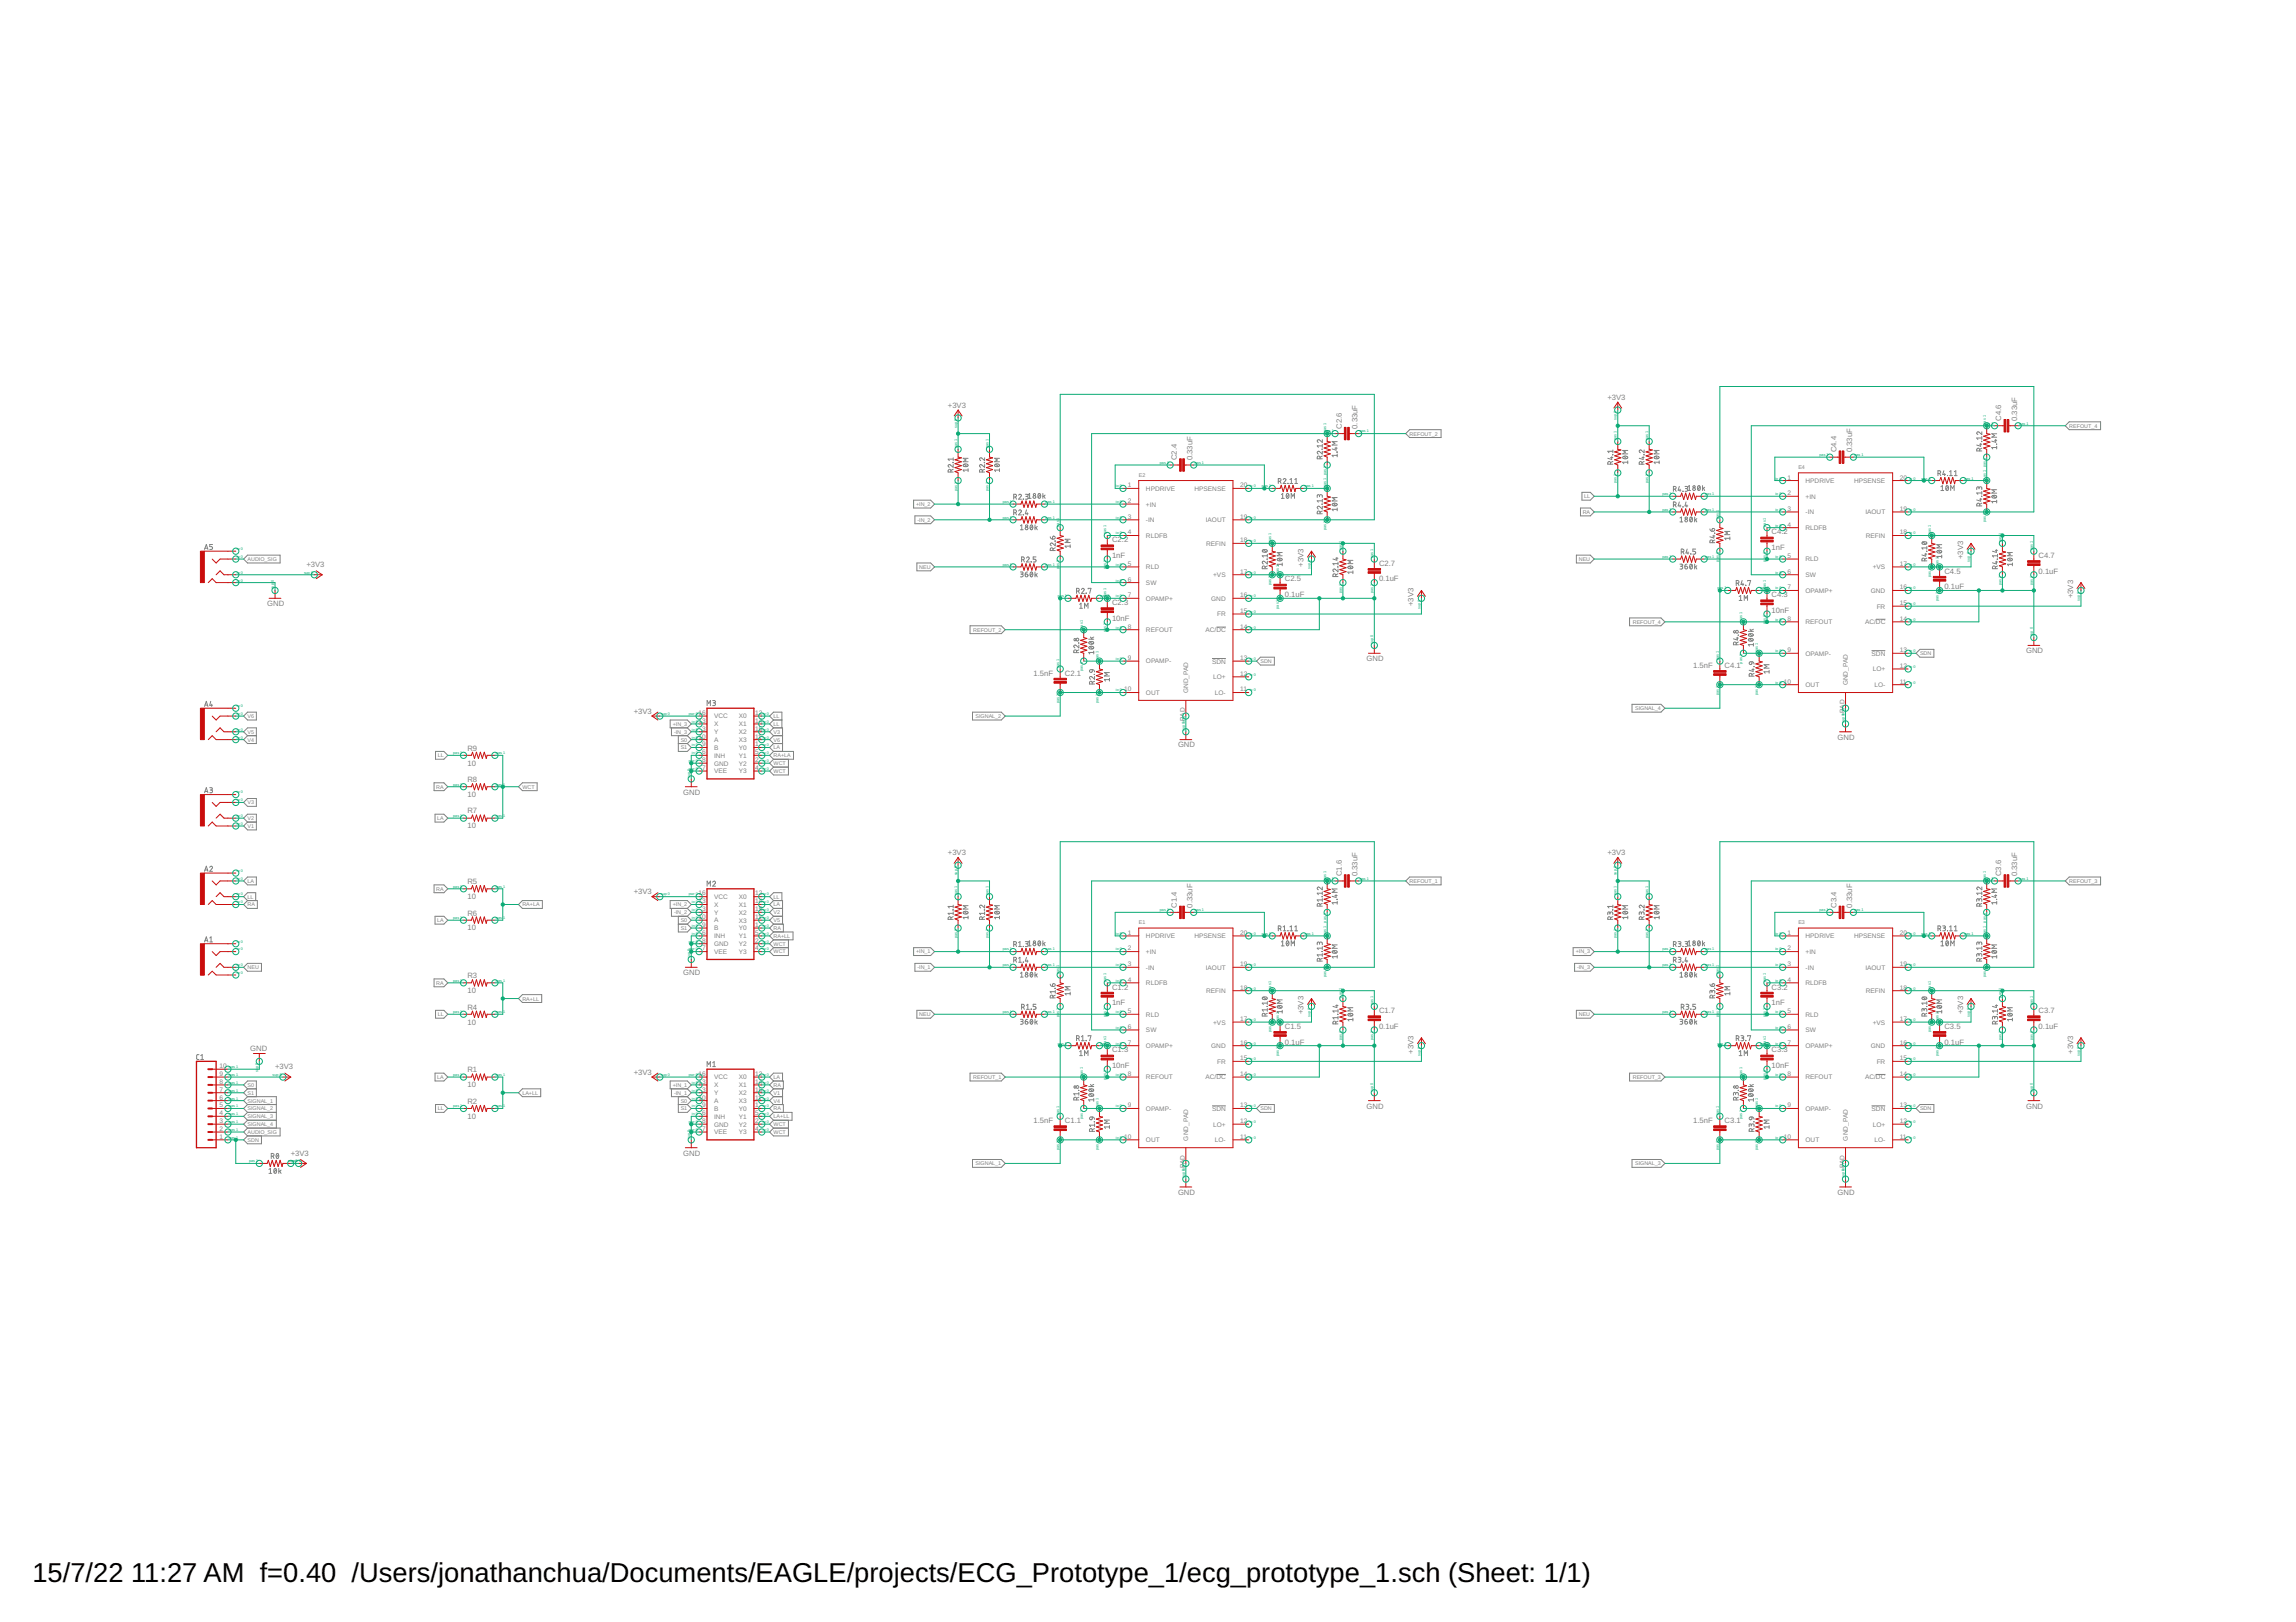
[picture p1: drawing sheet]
<svg xmlns="http://www.w3.org/2000/svg" width="297mm" height="210mm" viewBox="0 0 297 210" stroke-linecap="round" stroke-linejoin="round" font-family="sans-serif">
<defs><g id="words">
<g font-size="3.5">
<text x="4.2" y="204.7">15/7/22</text>
<text x="17" y="204.7">11:27 AM f=0.40 /Users/jonathanchua/Documents/EAGLE/projects/ECG_Prototype_1/ecg_prototype_1.sch (Sheet: 1/1)</text>
</g>
<g font-size="1" fill="#808080">
<text x="122.6" y="52.8">+3V3</text>
<text x="208" y="51.7">+3V3</text>
<text x="152.3" y="59.6" transform="rotate(-90 152.3 59.6)">C2.4</text>
<text x="154.3" y="59.6" transform="rotate(-90 154.3 59.6)">0.33uF</text>
<text x="173.6" y="55.5" transform="rotate(-90 173.6 55.5)">C2.6</text>
<text x="175.6" y="55.5" transform="rotate(-90 175.6 55.5)">0.33uF</text>
<text x="237.6" y="58.5" transform="rotate(-90 237.6 58.5)">C4.4</text>
<text x="239.6" y="58.5" transform="rotate(-90 239.6 58.5)">0.33uF</text>
<text x="258.9" y="54.5" transform="rotate(-90 258.9 54.5)">C4.6</text>
<text x="260.9" y="54.5" transform="rotate(-90 260.9 54.5)">0.33uF</text>
<text x="143.9" y="70.2">C2.2</text>
<text x="229.2" y="71.2">1nF</text>
<text x="229.2" y="69.2">C4.2</text>
<text x="39.6" y="73.4">+3V3</text>
<text x="143.9" y="72.2">1nF</text>
<text x="166.2" y="77.3">0.1uF</text>
<text x="166.2" y="75.2">C2.5</text>
<text x="168.7" y="73.4" transform="rotate(-90 168.7 73.4)">+3V3</text>
<text x="178.4" y="75.2">0.1uF</text>
<text x="178.4" y="73.2">C2.7</text>
<text x="229.2" y="77.3">C4.3</text>
<text x="251.6" y="76.3">0.1uF</text>
<text x="251.6" y="74.2">C4.5</text>
<text x="254" y="72.4" transform="rotate(-90 254 72.4)">+3V3</text>
<text x="263.7" y="74.2">0.1uF</text>
<text x="263.7" y="72.2">C4.7</text>
<text x="268.2" y="77.4" transform="rotate(-90 268.2 77.4)">+3V3</text>
<text x="34.6" y="78.4">GND</text>
<text x="143.9" y="80.3">10nF</text>
<text x="143.9" y="78.3">C2.3</text>
<text x="182.9" y="78.4" transform="rotate(-90 182.9 78.4)">+3V3</text>
<text x="229.2" y="79.3">10nF</text>
<text x="133.7" y="87.4">1.5nF</text>
<text x="137.8" y="87.4">C2.1</text>
<text x="176.8" y="85.6">GND</text>
<text x="219" y="86.4">1.5nF</text>
<text x="223.1" y="86.4">C4.1</text>
<text x="262.1" y="84.5">GND</text>
<text x="82" y="92.4">+3V3</text>
<text x="237.7" y="95.7">GND</text>
<text x="60.5" y="99.1">10</text>
<text x="60.5" y="101.2">R8</text>
<text x="60.5" y="97.1">R9</text>
<text x="152.4" y="96.7">GND</text>
<text x="60.5" y="103.1">10</text>
<text x="60.5" y="107.2">10</text>
<text x="60.5" y="105.3">R7</text>
<text x="88.4" y="102.8">GND</text>
<text x="122.6" y="110.7">+3V3</text>
<text x="173.6" y="113.4" transform="rotate(-90 173.6 113.4)">C1.6</text>
<text x="175.6" y="113.4" transform="rotate(-90 175.6 113.4)">0.33uF</text>
<text x="208" y="110.7">+3V3</text>
<text x="258.9" y="113.4" transform="rotate(-90 258.9 113.4)">C3.6</text>
<text x="260.9" y="113.4" transform="rotate(-90 260.9 113.4)">0.33uF</text>
<text x="60.5" y="116.3">10</text>
<text x="60.5" y="114.4">R5</text>
<text x="60.5" y="118.5">R6</text>
<text x="82" y="115.7">+3V3</text>
<text x="152.3" y="117.5" transform="rotate(-90 152.3 117.5)">C1.4</text>
<text x="154.3" y="117.5" transform="rotate(-90 154.3 117.5)">0.33uF</text>
<text x="237.6" y="117.5" transform="rotate(-90 237.6 117.5)">C3.4</text>
<text x="239.6" y="117.5" transform="rotate(-90 239.6 117.5)">0.33uF</text>
<text x="60.5" y="120.4">10</text>
<text x="60.5" y="128.5">10</text>
<text x="60.5" y="126.6">R3</text>
<text x="60.5" y="130.7">R4</text>
<text x="88.4" y="126.2">GND</text>
<text x="143.9" y="130.1">1nF</text>
<text x="143.9" y="128.1">C1.2</text>
<text x="168.7" y="131.3" transform="rotate(-90 168.7 131.3)">+3V3</text>
<text x="178.4" y="131.1">C1.7</text>
<text x="229.2" y="130.1">1nF</text>
<text x="229.2" y="128.1">C3.2</text>
<text x="254" y="131.3" transform="rotate(-90 254 131.3)">+3V3</text>
<text x="263.7" y="131.1">C3.7</text>
<text x="32.4" y="136">GND</text>
<text x="60.5" y="132.6">10</text>
<text x="143.9" y="136.2">C1.3</text>
<text x="166.2" y="135.2">0.1uF</text>
<text x="166.2" y="133.1">C1.5</text>
<text x="178.4" y="133.1">0.1uF</text>
<text x="182.9" y="136.3" transform="rotate(-90 182.9 136.3)">+3V3</text>
<text x="229.2" y="136.2">C3.3</text>
<text x="251.6" y="135.2">0.1uF</text>
<text x="251.6" y="133.1">C3.5</text>
<text x="263.7" y="133.1">0.1uF</text>
<text x="268.2" y="136.3" transform="rotate(-90 268.2 136.3)">+3V3</text>
<text x="35.6" y="138.4">+3V3</text>
<text x="60.5" y="140.7">10</text>
<text x="60.5" y="138.8">R1</text>
<text x="60.5" y="142.9">R2</text>
<text x="82" y="139.1">+3V3</text>
<text x="143.9" y="138.2">10nF</text>
<text x="176.8" y="143.5">GND</text>
<text x="229.2" y="138.2">10nF</text>
<text x="262.1" y="143.5">GND</text>
<text x="37.6" y="149.5">+3V3</text>
<text x="60.5" y="144.8">10</text>
<text x="88.4" y="149.5">GND</text>
<text x="133.7" y="145.3">1.5nF</text>
<text x="137.8" y="145.3">C1.1</text>
<text x="219" y="145.3">1.5nF</text>
<text x="223.1" y="145.3">C3.1</text>
<text x="152.4" y="154.6">GND</text>
<text x="237.7" y="154.6">GND</text>
</g>
<g font-size=".8" fill="#808080">
<text x="145.9" y="65.1">2</text>
<text x="145.9" y="63.1">1</text>
<text x="148.3" y="65.5">+IN</text>
<text x="148.3" y="63.5">HPDRIVE</text>
<text x="154.5" y="63.5">HPSENSE</text>
<text x="160.4" y="63.1">20</text>
<text x="231.3" y="64.1">2</text>
<text x="231.3" y="62.1">1</text>
<text x="233.6" y="64.5">+IN</text>
<text x="233.6" y="62.5">HPDRIVE</text>
<text x="239.9" y="62.5">HPSENSE</text>
<text x="245.8" y="62.1">20</text>
<text x="145.9" y="69.2">4</text>
<text x="145.9" y="67.1">3</text>
<text x="148.3" y="69.6">RLDFB</text>
<text x="148.3" y="67.6">-IN</text>
<text x="156" y="67.6">IAOUT</text>
<text x="156" y="70.6">REFIN</text>
<text x="160.4" y="67.1">19</text>
<text x="160.4" y="70.2">18</text>
<text x="231.3" y="68.1">4</text>
<text x="231.3" y="66.1">3</text>
<text x="233.6" y="68.6">RLDFB</text>
<text x="233.6" y="66.6">-IN</text>
<text x="241.3" y="66.6">IAOUT</text>
<text x="241.4" y="69.6">REFIN</text>
<text x="245.8" y="66.1">19</text>
<text x="245.8" y="69.2">18</text>
<text x="145.9" y="77.3">7</text>
<text x="145.9" y="75.3">6</text>
<text x="145.9" y="73.2">5</text>
<text x="148.3" y="77.7">OPAMP+</text>
<text x="148.3" y="75.7">SW</text>
<text x="148.3" y="73.7">RLD</text>
<text x="156.7" y="77.7">GND</text>
<text x="156.9" y="74.7">+VS</text>
<text x="160.4" y="74.2">17</text>
<text x="160.4" y="77.3">16</text>
<text x="231.3" y="76.3">7</text>
<text x="231.3" y="74.2">6</text>
<text x="231.3" y="72.2">5</text>
<text x="233.6" y="76.7">OPAMP+</text>
<text x="233.6" y="74.7">SW</text>
<text x="233.6" y="72.7">RLD</text>
<text x="242" y="76.7">GND</text>
<text x="242.3" y="73.7">+VS</text>
<text x="245.8" y="73.2">17</text>
<text x="245.8" y="76.3">16</text>
<text x="145.9" y="81.4">8</text>
<text x="148.3" y="81.8">REFOUT</text>
<text x="156" y="81.8">AC/DC</text>
<text x="157.5" y="79.8">FR</text>
<text x="160.4" y="79.3">15</text>
<text x="160.4" y="81.4">14</text>
<text x="231.3" y="80.3">8</text>
<text x="233.6" y="80.8">REFOUT</text>
<text x="241.3" y="80.8">AC/DC</text>
<text x="242.8" y="78.8">FR</text>
<text x="245.8" y="78.3">15</text>
<text x="245.8" y="80.3">14</text>
<text x="145.5" y="89.5">10</text>
<text x="145.9" y="85.4">9</text>
<text x="148.3" y="89.9">OUT</text>
<text x="148.3" y="85.9">OPAMP-</text>
<text x="153.7" y="89.7" transform="rotate(-90 153.7 89.7)">GND_PAD</text>
<text x="156.8" y="85.9">SDN</text>
<text x="156.9" y="87.9">LO+</text>
<text x="157.2" y="89.9">LO-</text>
<text x="160.4" y="85.4">13</text>
<text x="160.4" y="87.4">12</text>
<text x="160.4" y="89.5">11</text>
<text x="230.8" y="88.5">10</text>
<text x="231.3" y="84.4">9</text>
<text x="233.6" y="88.9">OUT</text>
<text x="233.6" y="84.8">OPAMP-</text>
<text x="239.1" y="88.7" transform="rotate(-90 239.1 88.7)">GND_PAD</text>
<text x="242.1" y="84.9">SDN</text>
<text x="242.3" y="86.9">LO+</text>
<text x="242.5" y="88.9">LO-</text>
<text x="245.8" y="84.4">13</text>
<text x="245.8" y="86.4">12</text>
<text x="245.8" y="88.5">11</text>
<text x="90.4" y="95.6">10</text>
<text x="90.4" y="92.5">16</text>
<text x="90.4" y="93.5">13</text>
<text x="90.8" y="94.6">3</text>
<text x="92.4" y="93">VCC</text>
<text x="92.4" y="94">X</text>
<text x="92.4" y="95">Y</text>
<text x="95.6" y="93">X0</text>
<text x="95.6" y="94">X1</text>
<text x="95.6" y="95">X2</text>
<text x="97.7" y="92.5">12</text>
<text x="97.7" y="93.5">14</text>
<text x="97.7" y="94.6">15</text>
<text x="97.7" y="95.6">11</text>
<text x="153.3" y="93.2" transform="rotate(-90 153.3 93.2)">PAD</text>
<text x="238.6" y="92.2" transform="rotate(-90 238.6 92.2)">PAD</text>
<text x="90.8" y="96.6">9</text>
<text x="90.8" y="98.6">8</text>
<text x="90.8" y="97.6">6</text>
<text x="90.8" y="99.6">7</text>
<text x="92.4" y="96">A</text>
<text x="92.4" y="97">B</text>
<text x="92.4" y="99.1">GND</text>
<text x="92.4" y="98.1">INH</text>
<text x="92.4" y="100.1">VEE</text>
<text x="95.6" y="96">X3</text>
<text x="95.6" y="97">Y0</text>
<text x="95.6" y="98.1">Y1</text>
<text x="95.6" y="99.1">Y2</text>
<text x="95.6" y="100.1">Y3</text>
<text x="97.7" y="96.6">1</text>
<text x="97.7" y="97.6">5</text>
<text x="97.7" y="98.6">2</text>
<text x="97.7" y="99.6">4</text>
<text x="90.4" y="118.9">10</text>
<text x="90.4" y="115.9">16</text>
<text x="90.4" y="116.9">13</text>
<text x="90.8" y="119.9">9</text>
<text x="90.8" y="117.9">3</text>
<text x="92.4" y="119.4">A</text>
<text x="92.4" y="116.3">VCC</text>
<text x="92.4" y="117.3">X</text>
<text x="92.4" y="118.4">Y</text>
<text x="95.6" y="116.3">X0</text>
<text x="95.6" y="117.4">X1</text>
<text x="95.6" y="118.4">X2</text>
<text x="95.6" y="119.4">X3</text>
<text x="97.7" y="115.9">12</text>
<text x="97.7" y="116.9">14</text>
<text x="97.7" y="117.9">15</text>
<text x="97.7" y="118.9">11</text>
<text x="97.7" y="119.9">1</text>
<text x="90.8" y="122">8</text>
<text x="90.8" y="121">6</text>
<text x="90.8" y="123">7</text>
<text x="92.4" y="120.4">B</text>
<text x="92.4" y="122.4">GND</text>
<text x="92.4" y="121.4">INH</text>
<text x="92.4" y="123.4">VEE</text>
<text x="95.6" y="120.4">Y0</text>
<text x="95.6" y="121.4">Y1</text>
<text x="95.6" y="122.4">Y2</text>
<text x="95.6" y="123.4">Y3</text>
<text x="97.7" y="121">5</text>
<text x="97.7" y="122">2</text>
<text x="97.7" y="123">4</text>
<text x="145.9" y="125">3</text>
<text x="145.9" y="123">2</text>
<text x="145.9" y="121">1</text>
<text x="148.3" y="125.5">-IN</text>
<text x="148.3" y="123.4">+IN</text>
<text x="148.3" y="121.4">HPDRIVE</text>
<text x="154.5" y="121.4">HPSENSE</text>
<text x="156" y="125.5">IAOUT</text>
<text x="160.4" y="121">20</text>
<text x="160.4" y="125">19</text>
<text x="231.3" y="125">3</text>
<text x="231.3" y="123">2</text>
<text x="231.3" y="121">1</text>
<text x="233.6" y="125.5">-IN</text>
<text x="233.6" y="123.4">+IN</text>
<text x="233.6" y="121.4">HPDRIVE</text>
<text x="239.9" y="121.4">HPSENSE</text>
<text x="241.3" y="125.5">IAOUT</text>
<text x="245.8" y="121">20</text>
<text x="245.8" y="125">19</text>
<text x="145.9" y="131.1">5</text>
<text x="145.9" y="127.1">4</text>
<text x="148.3" y="131.6">RLD</text>
<text x="148.3" y="127.5">RLDFB</text>
<text x="156" y="128.5">REFIN</text>
<text x="160.4" y="128.1">18</text>
<text x="231.3" y="131.1">5</text>
<text x="231.3" y="127.1">4</text>
<text x="233.6" y="131.6">RLD</text>
<text x="233.6" y="127.5">RLDFB</text>
<text x="241.4" y="128.5">REFIN</text>
<text x="245.8" y="128.1">18</text>
<text x="145.9" y="135.2">7</text>
<text x="145.9" y="133.2">6</text>
<text x="148.3" y="135.6">OPAMP+</text>
<text x="148.3" y="133.6">SW</text>
<text x="156.7" y="135.6">GND</text>
<text x="156.9" y="132.6">+VS</text>
<text x="157.5" y="137.7">FR</text>
<text x="160.4" y="132.1">17</text>
<text x="160.4" y="135.2">16</text>
<text x="160.4" y="137.2">15</text>
<text x="231.3" y="135.2">7</text>
<text x="231.3" y="133.2">6</text>
<text x="233.6" y="135.6">OPAMP+</text>
<text x="233.6" y="133.6">SW</text>
<text x="242" y="135.6">GND</text>
<text x="242.3" y="132.6">+VS</text>
<text x="242.8" y="137.7">FR</text>
<text x="245.8" y="132.1">17</text>
<text x="245.8" y="135.2">16</text>
<text x="245.8" y="137.2">15</text>
<text x="28.4" y="143.3">5</text>
<text x="28.4" y="142.3">6</text>
<text x="28.4" y="141.3">7</text>
<text x="28.4" y="140.3">8</text>
<text x="28.4" y="139.2">9</text>
<text x="28.4" y="138.2">10</text>
<text x="90.4" y="142.3">10</text>
<text x="90.4" y="139.2">16</text>
<text x="90.4" y="140.3">13</text>
<text x="90.8" y="143.3">9</text>
<text x="90.8" y="141.3">3</text>
<text x="92.4" y="142.7">A</text>
<text x="92.4" y="143.8">B</text>
<text x="92.4" y="139.7">VCC</text>
<text x="92.4" y="140.7">X</text>
<text x="92.4" y="141.7">Y</text>
<text x="95.6" y="139.7">X0</text>
<text x="95.6" y="140.7">X1</text>
<text x="95.6" y="141.7">X2</text>
<text x="95.6" y="142.7">X3</text>
<text x="95.6" y="143.8">Y0</text>
<text x="97.7" y="139.2">12</text>
<text x="97.7" y="140.3">14</text>
<text x="97.7" y="141.3">15</text>
<text x="97.7" y="142.3">11</text>
<text x="97.7" y="143.3">1</text>
<text x="145.9" y="143.3">9</text>
<text x="145.9" y="139.2">8</text>
<text x="148.3" y="143.8">OPAMP-</text>
<text x="148.3" y="139.7">REFOUT</text>
<text x="156" y="139.7">AC/DC</text>
<text x="156.8" y="143.8">SDN</text>
<text x="160.4" y="139.2">14</text>
<text x="160.4" y="143.3">13</text>
<text x="231.3" y="143.3">9</text>
<text x="231.3" y="139.2">8</text>
<text x="233.6" y="143.8">OPAMP-</text>
<text x="233.6" y="139.7">REFOUT</text>
<text x="241.3" y="139.7">AC/DC</text>
<text x="242.1" y="143.8">SDN</text>
<text x="245.8" y="139.2">14</text>
<text x="245.8" y="143.3">13</text>
<text x="28.4" y="147.4">1</text>
<text x="28.4" y="146.4">2</text>
<text x="28.4" y="145.3">3</text>
<text x="28.4" y="144.3">4</text>
<text x="90.8" y="145.3">8</text>
<text x="90.8" y="144.3">6</text>
<text x="90.8" y="146.4">7</text>
<text x="92.4" y="145.8">GND</text>
<text x="92.4" y="144.8">INH</text>
<text x="92.4" y="146.8">VEE</text>
<text x="95.6" y="144.8">Y1</text>
<text x="95.6" y="145.8">Y2</text>
<text x="95.6" y="146.8">Y3</text>
<text x="97.7" y="144.3">5</text>
<text x="97.7" y="145.3">2</text>
<text x="97.7" y="146.4">4</text>
<text x="145.5" y="147.4">10</text>
<text x="148.3" y="147.8">OUT</text>
<text x="153.7" y="147.6" transform="rotate(-90 153.7 147.6)">GND_PAD</text>
<text x="156.9" y="145.8">LO+</text>
<text x="157.2" y="147.8">LO-</text>
<text x="160.4" y="145.3">12</text>
<text x="160.4" y="147.4">11</text>
<text x="230.8" y="147.4">10</text>
<text x="233.6" y="147.8">OUT</text>
<text x="239.1" y="147.6" transform="rotate(-90 239.1 147.6)">GND_PAD</text>
<text x="242.3" y="145.8">LO+</text>
<text x="242.5" y="147.8">LO-</text>
<text x="245.8" y="145.3">12</text>
<text x="245.8" y="147.4">11</text>
<text x="153.3" y="151.1" transform="rotate(-90 153.3 151.1)">PAD</text>
<text x="238.6" y="151.1" transform="rotate(-90 238.6 151.1)">PAD</text>
</g>
<g font-size=".7" fill="#808080">
<text x="182.4" y="56.4">REFOUT_2</text>
<text x="267.7" y="55.3">REFOUT_4</text>
<text x="118.5" y="65.5">+IN_2</text>
<text x="147.3" y="61.7">E2</text>
<text x="205" y="64.5">LL</text>
<text x="232.7" y="60.7">E4</text>
<text x="118.7" y="67.5">-IN_2</text>
<text x="204.8" y="66.5">RA</text>
<text x="32" y="72.6">AUDIO_SIG</text>
<text x="118.9" y="73.6">NEU</text>
<text x="204.3" y="72.6">NEU</text>
<text x="125.9" y="81.7">REFOUT_2</text>
<text x="211.2" y="80.7">REFOUT_4</text>
<text x="163.1" y="85.8">SDN</text>
<text x="248.4" y="84.8">SDN</text>
<text x="32" y="96">V4</text>
<text x="32" y="95">V5</text>
<text x="32" y="92.9">V6</text>
<text x="87" y="93.9">+IN_3</text>
<text x="87.2" y="95">-IN_3</text>
<text x="88.1" y="96">S0</text>
<text x="100.1" y="96">V6</text>
<text x="100.1" y="95">V3</text>
<text x="100.1" y="92.9">LL</text>
<text x="100.1" y="93.9">LL</text>
<text x="126.2" y="92.9">SIGNAL_2</text>
<text x="211.5" y="91.9">SIGNAL_4</text>
<text x="56.6" y="98">LL</text>
<text x="88.1" y="97">S1</text>
<text x="100.1" y="97">LA</text>
<text x="100.1" y="99">WCT</text>
<text x="100.1" y="100">WCT</text>
<text x="100.1" y="98">RA+LA</text>
<text x="32" y="107.1">V1</text>
<text x="32" y="106.1">V2</text>
<text x="32" y="104.1">V3</text>
<text x="56.4" y="102.1">RA</text>
<text x="56.6" y="106.1">LA</text>
<text x="67.6" y="102.1">WCT</text>
<text x="32" y="114.3">LA</text>
<text x="32" y="116.3">LL</text>
<text x="32" y="117.3">RA</text>
<text x="56.4" y="115.3">RA</text>
<text x="56.6" y="119.3">LA</text>
<text x="67.6" y="117.3">RA+LA</text>
<text x="87" y="117.3">+IN_2</text>
<text x="87.2" y="118.3">-IN_2</text>
<text x="88.1" y="119.3">S0</text>
<text x="100.1" y="117.3">LA</text>
<text x="100.1" y="119.3">V5</text>
<text x="100.1" y="118.3">V2</text>
<text x="100.1" y="116.3">LL</text>
<text x="147.3" y="119.6">E1</text>
<text x="182.4" y="114.3">REFOUT_1</text>
<text x="232.7" y="119.6">E3</text>
<text x="267.7" y="114.3">REFOUT_3</text>
<text x="32" y="125.4">NEU</text>
<text x="88.1" y="120.3">S1</text>
<text x="100.1" y="120.3">RA</text>
<text x="100.1" y="122.4">WCT</text>
<text x="100.1" y="123.4">WCT</text>
<text x="100.1" y="121.4">RA+LL</text>
<text x="118.5" y="123.4">+IN_1</text>
<text x="118.7" y="125.4">-IN_1</text>
<text x="203.9" y="123.4">+IN_3</text>
<text x="204" y="125.4">-IN_3</text>
<text x="56.4" y="127.5">RA</text>
<text x="56.6" y="131.5">LL</text>
<text x="67.6" y="129.5">RA+LL</text>
<text x="118.9" y="131.5">NEU</text>
<text x="204.3" y="131.5">NEU</text>
<text x="32" y="140.7">S0</text>
<text x="32" y="141.7">S1</text>
<text x="32" y="142.7">SIGNAL_1</text>
<text x="32" y="143.7">SIGNAL_2</text>
<text x="56.6" y="139.6">LA</text>
<text x="56.6" y="143.7">LL</text>
<text x="67.6" y="141.7">LA+LL</text>
<text x="87" y="140.7">+IN_1</text>
<text x="87.2" y="141.7">-IN_1</text>
<text x="88.1" y="142.7">S0</text>
<text x="88.1" y="143.7">S1</text>
<text x="100.1" y="139.6">LA</text>
<text x="100.1" y="142.7">V4</text>
<text x="100.1" y="141.7">V1</text>
<text x="100.1" y="143.7">RA</text>
<text x="100.1" y="140.7">RA</text>
<text x="125.9" y="139.6">REFOUT_1</text>
<text x="163.1" y="143.7">SDN</text>
<text x="211.2" y="139.6">REFOUT_3</text>
<text x="248.4" y="143.7">SDN</text>
<text x="32" y="147.8">SDN</text>
<text x="32" y="144.7">SIGNAL_3</text>
<text x="32" y="145.7">SIGNAL_4</text>
<text x="32" y="146.8">AUDIO_SIG</text>
<text x="100.1" y="144.7">LA+LL</text>
<text x="100.1" y="145.7">WCT</text>
<text x="100.1" y="146.8">WCT</text>
<text x="126.2" y="150.8">SIGNAL_1</text>
<text x="211.5" y="150.8">SIGNAL_3</text>
</g>
<g font-size=".5" fill="#0dab76">
<text x="123.8" y="58" transform="rotate(-90 123.8 58)">pas 1</text>
<text x="123.8" y="55.4" transform="rotate(-90 123.8 55.4)">sup 0</text>
<text x="127.9" y="58" transform="rotate(-90 127.9 58)">pas 1</text>
<text x="171.4" y="56">pas 1</text>
<text x="171.6" y="56" transform="rotate(-90 171.6 56)">pas 1</text>
<text x="175.9" y="56">pas 1</text>
<text x="209.1" y="57" transform="rotate(-90 209.1 57)">pas 1</text>
<text x="209.1" y="54.4" transform="rotate(-90 209.1 54.4)">sup 0</text>
<text x="213.2" y="57" transform="rotate(-90 213.2 57)">pas 1</text>
<text x="235.4" y="59">pas 1</text>
<text x="239.9" y="59">pas 1</text>
<text x="256.7" y="54.9">pas 1</text>
<text x="256.9" y="54.9" transform="rotate(-90 256.9 54.9)">pas 1</text>
<text x="261.2" y="54.9">pas 1</text>
<text x="123.8" y="63.5" transform="rotate(-90 123.8 63.5)">pas 1</text>
<text x="127.9" y="63.5" transform="rotate(-90 127.9 63.5)">pas 1</text>
<text x="129.7" y="65.1">pas 1</text>
<text x="135.3" y="65.1">pas 1</text>
<text x="144.4" y="65.1">io 0</text>
<text x="144.4" y="63.1">io 0</text>
<text x="150.1" y="60">pas 1</text>
<text x="154.6" y="60">pas 1</text>
<text x="161.7" y="63.1">io 0</text>
<text x="163.3" y="63.1">pas 1</text>
<text x="168.8" y="63.1">pas 1</text>
<text x="171.6" y="63.1" transform="rotate(-90 171.6 63.1)">pas 1</text>
<text x="171.6" y="61.5" transform="rotate(-90 171.6 61.5)">pas 1</text>
<text x="209.1" y="62.5" transform="rotate(-90 209.1 62.5)">pas 1</text>
<text x="213.2" y="62.5" transform="rotate(-90 213.2 62.5)">pas 1</text>
<text x="215.1" y="64.1">pas 1</text>
<text x="220.6" y="64.1">pas 1</text>
<text x="229.7" y="64.1">io 0</text>
<text x="229.7" y="62.1">io 0</text>
<text x="247" y="62.1">io 0</text>
<text x="248.6" y="62.1">pas 1</text>
<text x="254.1" y="62.1">pas 1</text>
<text x="256.9" y="62.1" transform="rotate(-90 256.9 62.1)">pas 1</text>
<text x="256.9" y="60.5" transform="rotate(-90 256.9 60.5)">pas 1</text>
<text x="30.6" y="71.2">io 0</text>
<text x="129.7" y="67.1">pas 1</text>
<text x="135.3" y="67.1">pas 1</text>
<text x="137" y="68.1" transform="rotate(-90 137 68.1)">pas</text>
<text x="137" y="67.2" transform="rotate(-90 137 67.2)">1</text>
<text x="143.1" y="69.2" transform="rotate(-90 143.1 69.2)">pas 1</text>
<text x="144.4" y="69.2">io 0</text>
<text x="144.4" y="67.1">io 0</text>
<text x="161.7" y="67.1">io 0</text>
<text x="161.7" y="70.2">io 0</text>
<text x="164.5" y="70.2" transform="rotate(-90 164.5 70.2)">pas 1</text>
<text x="171.6" y="68.6" transform="rotate(-90 171.6 68.6)">pas 1</text>
<text x="173.6" y="71.2" transform="rotate(-90 173.6 71.2)">pas</text>
<text x="173.6" y="70.3" transform="rotate(-90 173.6 70.3)">1</text>
<text x="215.1" y="66.1">pas 1</text>
<text x="220.6" y="66.1">pas 1</text>
<text x="222.4" y="67.1" transform="rotate(-90 222.4 67.1)">pas</text>
<text x="222.4" y="66.2" transform="rotate(-90 222.4 66.2)">1</text>
<text x="228.4" y="68.1" transform="rotate(-90 228.4 68.1)">pas 1</text>
<text x="229.7" y="68.1">io 0</text>
<text x="229.7" y="66.1">io 0</text>
<text x="247" y="66.1">io 0</text>
<text x="247" y="69.2">io 0</text>
<text x="249.8" y="69.2" transform="rotate(-90 249.8 69.2)">pas 1</text>
<text x="256.9" y="67.6" transform="rotate(-90 256.9 67.6)">pas 1</text>
<text x="258.9" y="70.2" transform="rotate(-90 258.9 70.2)">pas</text>
<text x="258.9" y="69.3" transform="rotate(-90 258.9 69.3)">1</text>
<text x="263" y="71.2" transform="rotate(-90 263 71.2)">pas 1</text>
<text x="30.6" y="72.2">io 0</text>
<text x="30.6" y="75.3">io 0</text>
<text x="30.6" y="74.2">io 0</text>
<text x="35.4" y="76.3" transform="rotate(-90 35.4 76.3)">sup</text>
<text x="35.4" y="75.4" transform="rotate(-90 35.4 75.4)">0</text>
<text x="39.3" y="74.2">sup 0</text>
<text x="129.7" y="73.2">pas 1</text>
<text x="135.3" y="73.2">pas 1</text>
<text x="136.9" y="77.3">pas 1</text>
<text x="137" y="73.7" transform="rotate(-90 137 73.7)">pas 1</text>
<text x="142.4" y="77.3">pas 1</text>
<text x="143.1" y="77.3" transform="rotate(-90 143.1 77.3)">pas 1</text>
<text x="143.1" y="73.7" transform="rotate(-90 143.1 73.7)">pas 1</text>
<text x="144.4" y="77.3">io 0</text>
<text x="144.4" y="75.3">io 0</text>
<text x="144.4" y="73.2">io 0</text>
<text x="161.7" y="74.2">io 0</text>
<text x="161.7" y="77.3">io 0</text>
<text x="164.5" y="75.7" transform="rotate(-90 164.5 75.7)">pas 1</text>
<text x="165.5" y="74.2" transform="rotate(-90 165.5 74.2)">pas 1</text>
<text x="169.5" y="73.7" transform="rotate(-90 169.5 73.7)">sup 0</text>
<text x="173.6" y="76.7" transform="rotate(-90 173.6 76.7)">pas 1</text>
<text x="177.7" y="76.7" transform="rotate(-90 177.7 76.7)">pas 1</text>
<text x="177.7" y="72.2" transform="rotate(-90 177.7 72.2)">pas 1</text>
<text x="215.1" y="72.2">pas 1</text>
<text x="220.6" y="72.2">pas 1</text>
<text x="222.2" y="76.3">pas 1</text>
<text x="222.4" y="72.7" transform="rotate(-90 222.4 72.7)">pas 1</text>
<text x="227.7" y="76.3">pas 1</text>
<text x="228.4" y="76.3" transform="rotate(-90 228.4 76.3)">pas 1</text>
<text x="228.4" y="72.7" transform="rotate(-90 228.4 72.7)">pas 1</text>
<text x="229.7" y="76.3">io 0</text>
<text x="229.7" y="74.2">io 0</text>
<text x="229.7" y="72.2">io 0</text>
<text x="247" y="73.2">io 0</text>
<text x="247" y="76.3">io 0</text>
<text x="249.8" y="74.7" transform="rotate(-90 249.8 74.7)">pas 1</text>
<text x="250.8" y="77.7" transform="rotate(-90 250.8 77.7)">pas 1</text>
<text x="250.8" y="73.2" transform="rotate(-90 250.8 73.2)">pas 1</text>
<text x="254.9" y="72.7" transform="rotate(-90 254.9 72.7)">sup 0</text>
<text x="258.9" y="75.7" transform="rotate(-90 258.9 75.7)">pas 1</text>
<text x="263" y="75.7" transform="rotate(-90 263 75.7)">pas 1</text>
<text x="269.1" y="77.7" transform="rotate(-90 269.1 77.7)">sup 0</text>
<text x="140.1" y="81.4" transform="rotate(-90 140.1 81.4)">pas 1</text>
<text x="143.1" y="81.8" transform="rotate(-90 143.1 81.8)">pas 1</text>
<text x="144.4" y="81.4">io 0</text>
<text x="161.7" y="79.3">io 0</text>
<text x="161.7" y="81.4">io 0</text>
<text x="165.5" y="78.8" transform="rotate(-90 165.5 78.8)">pas 1</text>
<text x="177.7" y="83.4" transform="rotate(-90 177.7 83.4)">sup 0</text>
<text x="183.8" y="78.8" transform="rotate(-90 183.8 78.8)">sup 0</text>
<text x="225.4" y="80.3" transform="rotate(-90 225.4 80.3)">pas 1</text>
<text x="228.4" y="80.8" transform="rotate(-90 228.4 80.8)">pas 1</text>
<text x="229.7" y="80.3">io 0</text>
<text x="247" y="78.3">io 0</text>
<text x="247" y="80.3">io 0</text>
<text x="263" y="82.4" transform="rotate(-90 263 82.4)">sup 0</text>
<text x="137" y="86.4" transform="rotate(-90 137 86.4)">pas 1</text>
<text x="140.1" y="86.9" transform="rotate(-90 140.1 86.9)">pas 1</text>
<text x="142.1" y="85.4" transform="rotate(-90 142.1 85.4)">pas 1</text>
<text x="144.4" y="89.5">io 0</text>
<text x="144.4" y="85.4">io 0</text>
<text x="161.7" y="85.4">io 0</text>
<text x="161.7" y="87.4">io 0</text>
<text x="161.7" y="89.5">io 0</text>
<text x="222.4" y="89.9" transform="rotate(-90 222.4 89.9)">pas 1</text>
<text x="222.4" y="85.4" transform="rotate(-90 222.4 85.4)">pas 1</text>
<text x="225.4" y="85.9" transform="rotate(-90 225.4 85.9)">pas 1</text>
<text x="227.4" y="89.9" transform="rotate(-90 227.4 89.9)">pas 1</text>
<text x="227.4" y="84.4" transform="rotate(-90 227.4 84.4)">pas 1</text>
<text x="229.7" y="88.5">io 0</text>
<text x="229.7" y="84.4">io 0</text>
<text x="247" y="84.4">io 0</text>
<text x="247" y="86.4">io 0</text>
<text x="247" y="88.5">io 0</text>
<text x="30.6" y="92.5">io 0</text>
<text x="30.6" y="95.6">io 0</text>
<text x="30.6" y="91.5">io 0</text>
<text x="30.6" y="94.6">io 0</text>
<text x="85.5" y="92.5">sup 0</text>
<text x="89.1" y="92.5">pwr 0</text>
<text x="89.5" y="95.6">in 0</text>
<text x="89.5" y="93.5">io 0</text>
<text x="89.5" y="94.6">io 0</text>
<text x="98.7" y="92.5">io 0</text>
<text x="98.7" y="93.5">io 0</text>
<text x="98.7" y="94.6">io 0</text>
<text x="98.7" y="95.6">io 0</text>
<text x="137" y="90.9" transform="rotate(-90 137 90.9)">pas 1</text>
<text x="142.1" y="90.9" transform="rotate(-90 142.1 90.9)">pas 1</text>
<text x="153.3" y="94.6" transform="rotate(-90 153.3 94.6)">sup 0</text>
<text x="153.3" y="93.6" transform="rotate(-90 153.3 93.6)">io 0</text>
<text x="238.6" y="93.5" transform="rotate(-90 238.6 93.5)">sup 0</text>
<text x="238.6" y="92.6" transform="rotate(-90 238.6 92.6)">io 0</text>
<text x="58.6" y="101.7">pas 1</text>
<text x="58.6" y="97.6">pas 1</text>
<text x="64.2" y="101.7">pas</text>
<text x="64.2" y="97.6">pas 1</text>
<text x="65.1" y="101.7">1</text>
<text x="89.1" y="98.6">pwr 0</text>
<text x="89.1" y="99.6">pwr 0</text>
<text x="89.3" y="100.7" transform="rotate(-90 89.3 100.7)">sup 0</text>
<text x="89.5" y="96.6">in 0</text>
<text x="89.5" y="97.6">in 0</text>
<text x="98.7" y="96.6">io 0</text>
<text x="98.7" y="97.6">io 0</text>
<text x="98.7" y="98.6">io 0</text>
<text x="98.7" y="99.6">io 0</text>
<text x="30.6" y="103.7">io 0</text>
<text x="30.6" y="106.7">io 0</text>
<text x="30.6" y="102.7">io 0</text>
<text x="30.6" y="105.7">io 0</text>
<text x="58.6" y="105.7">pas 1</text>
<text x="64.2" y="105.7">pas</text>
<text x="65.1" y="105.7">1</text>
<text x="30.6" y="113.9">io 0</text>
<text x="30.6" y="112.8">io 0</text>
<text x="123.8" y="113.3" transform="rotate(-90 123.8 113.3)">sup 0</text>
<text x="171.4" y="113.9">pas 1</text>
<text x="171.6" y="113.9" transform="rotate(-90 171.6 113.9)">pas 1</text>
<text x="175.9" y="113.9">pas 1</text>
<text x="209.1" y="113.3" transform="rotate(-90 209.1 113.3)">sup 0</text>
<text x="256.7" y="113.9">pas 1</text>
<text x="256.9" y="113.9" transform="rotate(-90 256.9 113.9)">pas 1</text>
<text x="261.2" y="113.9">pas 1</text>
<text x="30.6" y="116.9">io 0</text>
<text x="30.6" y="115.9">io 0</text>
<text x="58.6" y="114.9">pas 1</text>
<text x="58.6" y="118.9">pas 1</text>
<text x="64.2" y="114.9">pas 1</text>
<text x="64.2" y="118.9">pas</text>
<text x="65.1" y="118.9">1</text>
<text x="85.5" y="115.9">sup 0</text>
<text x="89.1" y="115.9">pwr 0</text>
<text x="89.5" y="118.9">in 0</text>
<text x="89.5" y="119.9">in 0</text>
<text x="89.5" y="116.9">io 0</text>
<text x="89.5" y="117.9">io 0</text>
<text x="98.7" y="115.9">io 0</text>
<text x="98.7" y="116.9">io 0</text>
<text x="98.7" y="117.9">io 0</text>
<text x="98.7" y="118.9">io 0</text>
<text x="98.7" y="119.9">io 0</text>
<text x="123.8" y="115.9" transform="rotate(-90 123.8 115.9)">pas 1</text>
<text x="127.9" y="115.9" transform="rotate(-90 127.9 115.9)">pas 1</text>
<text x="150.1" y="117.9">pas 1</text>
<text x="154.6" y="117.9">pas 1</text>
<text x="171.6" y="119.4" transform="rotate(-90 171.6 119.4)">pas 1</text>
<text x="209.1" y="115.9" transform="rotate(-90 209.1 115.9)">pas 1</text>
<text x="213.2" y="115.9" transform="rotate(-90 213.2 115.9)">pas 1</text>
<text x="235.4" y="117.9">pas 1</text>
<text x="239.9" y="117.9">pas 1</text>
<text x="256.9" y="119.4" transform="rotate(-90 256.9 119.4)">pas 1</text>
<text x="30.6" y="123">io 0</text>
<text x="30.6" y="122">io 0</text>
<text x="30.6" y="125">io 0</text>
<text x="89.1" y="122">pwr 0</text>
<text x="89.1" y="123">pwr 0</text>
<text x="89.3" y="124" transform="rotate(-90 89.3 124)">sup 0</text>
<text x="89.5" y="121">in 0</text>
<text x="98.7" y="121">io 0</text>
<text x="98.7" y="122">io 0</text>
<text x="98.7" y="123">io 0</text>
<text x="123.8" y="121.4" transform="rotate(-90 123.8 121.4)">pas 1</text>
<text x="127.9" y="121.4" transform="rotate(-90 127.9 121.4)">pas 1</text>
<text x="129.7" y="123">pas 1</text>
<text x="129.7" y="125">pas 1</text>
<text x="135.3" y="123">pas 1</text>
<text x="135.3" y="125">pas 1</text>
<text x="137" y="125.1" transform="rotate(-90 137 125.1)">1</text>
<text x="144.4" y="125">io 0</text>
<text x="144.4" y="123">io 0</text>
<text x="144.4" y="121">io 0</text>
<text x="161.7" y="121">io 0</text>
<text x="161.7" y="125">io 0</text>
<text x="163.3" y="121">pas 1</text>
<text x="168.8" y="121">pas 1</text>
<text x="171.6" y="121" transform="rotate(-90 171.6 121)">pas 1</text>
<text x="209.1" y="121.4" transform="rotate(-90 209.1 121.4)">pas 1</text>
<text x="213.2" y="121.4" transform="rotate(-90 213.2 121.4)">pas 1</text>
<text x="215.1" y="123">pas 1</text>
<text x="215.1" y="125">pas 1</text>
<text x="220.6" y="123">pas 1</text>
<text x="220.6" y="125">pas 1</text>
<text x="222.4" y="125.1" transform="rotate(-90 222.4 125.1)">1</text>
<text x="229.7" y="125">io 0</text>
<text x="229.7" y="123">io 0</text>
<text x="229.7" y="121">io 0</text>
<text x="247" y="121">io 0</text>
<text x="247" y="125">io 0</text>
<text x="248.6" y="121">pas 1</text>
<text x="254.1" y="121">pas 1</text>
<text x="256.9" y="121" transform="rotate(-90 256.9 121)">pas 1</text>
<text x="30.6" y="126">io 0</text>
<text x="58.6" y="127.1">pas 1</text>
<text x="58.6" y="131.1">pas 1</text>
<text x="64.2" y="127.1">pas 1</text>
<text x="64.2" y="131.1">pas</text>
<text x="65.1" y="131.1">1</text>
<text x="129.7" y="131.1">pas 1</text>
<text x="135.3" y="131.1">pas 1</text>
<text x="137" y="131.6" transform="rotate(-90 137 131.6)">pas 1</text>
<text x="137" y="126" transform="rotate(-90 137 126)">pas</text>
<text x="143.1" y="131.6" transform="rotate(-90 143.1 131.6)">pas 1</text>
<text x="143.1" y="127.1" transform="rotate(-90 143.1 127.1)">pas 1</text>
<text x="144.4" y="131.1">io 0</text>
<text x="144.4" y="127.1">io 0</text>
<text x="161.7" y="128.1">io 0</text>
<text x="164.5" y="128.1" transform="rotate(-90 164.5 128.1)">pas 1</text>
<text x="169.5" y="131.6" transform="rotate(-90 169.5 131.6)">sup 0</text>
<text x="171.6" y="126.5" transform="rotate(-90 171.6 126.5)">pas 1</text>
<text x="173.6" y="129.1" transform="rotate(-90 173.6 129.1)">pas</text>
<text x="173.6" y="128.2" transform="rotate(-90 173.6 128.2)">1</text>
<text x="177.7" y="130.1" transform="rotate(-90 177.7 130.1)">pas 1</text>
<text x="215.1" y="131.1">pas 1</text>
<text x="220.6" y="131.1">pas 1</text>
<text x="222.4" y="131.6" transform="rotate(-90 222.4 131.6)">pas 1</text>
<text x="222.4" y="126" transform="rotate(-90 222.4 126)">pas</text>
<text x="228.4" y="131.6" transform="rotate(-90 228.4 131.6)">pas 1</text>
<text x="228.4" y="127.1" transform="rotate(-90 228.4 127.1)">pas 1</text>
<text x="229.7" y="131.1">io 0</text>
<text x="229.7" y="127.1">io 0</text>
<text x="247" y="128.1">io 0</text>
<text x="249.8" y="128.1" transform="rotate(-90 249.8 128.1)">pas 1</text>
<text x="254.9" y="131.6" transform="rotate(-90 254.9 131.6)">sup 0</text>
<text x="256.9" y="126.5" transform="rotate(-90 256.9 126.5)">pas 1</text>
<text x="258.9" y="129.1" transform="rotate(-90 258.9 129.1)">pas</text>
<text x="258.9" y="128.2" transform="rotate(-90 258.9 128.2)">1</text>
<text x="263" y="130.1" transform="rotate(-90 263 130.1)">pas 1</text>
<text x="136.9" y="135.2">pas 1</text>
<text x="142.4" y="135.2">pas 1</text>
<text x="143.1" y="135.2" transform="rotate(-90 143.1 135.2)">pas 1</text>
<text x="144.4" y="135.2">io 0</text>
<text x="144.4" y="133.2">io 0</text>
<text x="161.7" y="132.1">io 0</text>
<text x="161.7" y="135.2">io 0</text>
<text x="161.7" y="137.2">io 0</text>
<text x="164.5" y="133.6" transform="rotate(-90 164.5 133.6)">pas 1</text>
<text x="165.5" y="136.7" transform="rotate(-90 165.5 136.7)">pas 1</text>
<text x="165.5" y="132.1" transform="rotate(-90 165.5 132.1)">pas 1</text>
<text x="173.6" y="134.6" transform="rotate(-90 173.6 134.6)">pas 1</text>
<text x="177.7" y="134.6" transform="rotate(-90 177.7 134.6)">pas 1</text>
<text x="183.8" y="136.7" transform="rotate(-90 183.8 136.7)">sup 0</text>
<text x="222.2" y="135.2">pas 1</text>
<text x="227.7" y="135.2">pas 1</text>
<text x="228.4" y="135.2" transform="rotate(-90 228.4 135.2)">pas 1</text>
<text x="229.7" y="135.2">io 0</text>
<text x="229.7" y="133.2">io 0</text>
<text x="247" y="132.1">io 0</text>
<text x="247" y="135.2">io 0</text>
<text x="247" y="137.2">io 0</text>
<text x="249.8" y="133.6" transform="rotate(-90 249.8 133.6)">pas 1</text>
<text x="250.8" y="136.7" transform="rotate(-90 250.8 136.7)">pas 1</text>
<text x="250.8" y="132.1" transform="rotate(-90 250.8 132.1)">pas 1</text>
<text x="258.9" y="134.6" transform="rotate(-90 258.9 134.6)">pas 1</text>
<text x="263" y="134.6" transform="rotate(-90 263 134.6)">pas 1</text>
<text x="269.1" y="136.7" transform="rotate(-90 269.1 136.7)">sup 0</text>
<text x="29.6" y="143.3">pas 1</text>
<text x="29.6" y="142.3">pas 1</text>
<text x="29.6" y="141.3">pas 1</text>
<text x="29.6" y="140.3">pas 1</text>
<text x="29.6" y="139.2">pas 1</text>
<text x="29.6" y="138.2">pas 1</text>
<text x="33.4" y="138.7" transform="rotate(-90 33.4 138.7)">sup 0</text>
<text x="35.3" y="139.2">sup 0</text>
<text x="58.6" y="139.2">pas 1</text>
<text x="58.6" y="143.3">pas 1</text>
<text x="64.2" y="139.2">pas 1</text>
<text x="64.2" y="143.3">pas</text>
<text x="65.1" y="143.3">1</text>
<text x="85.5" y="139.2">sup 0</text>
<text x="89.1" y="139.2">pwr 0</text>
<text x="89.5" y="142.3">in 0</text>
<text x="89.5" y="143.3">in 0</text>
<text x="89.5" y="140.3">io 0</text>
<text x="89.5" y="141.3">io 0</text>
<text x="98.7" y="139.2">io 0</text>
<text x="98.7" y="140.3">io 0</text>
<text x="98.7" y="141.3">io 0</text>
<text x="98.7" y="142.3">io 0</text>
<text x="98.7" y="143.3">io 0</text>
<text x="140.1" y="139.2" transform="rotate(-90 140.1 139.2)">pas 1</text>
<text x="142.1" y="143.3" transform="rotate(-90 142.1 143.3)">pas 1</text>
<text x="143.1" y="139.7" transform="rotate(-90 143.1 139.7)">pas 1</text>
<text x="144.4" y="143.3">io 0</text>
<text x="144.4" y="139.2">io 0</text>
<text x="161.7" y="139.2">io 0</text>
<text x="161.7" y="143.3">io 0</text>
<text x="177.7" y="141.3" transform="rotate(-90 177.7 141.3)">sup 0</text>
<text x="225.4" y="139.2" transform="rotate(-90 225.4 139.2)">pas 1</text>
<text x="227.4" y="143.3" transform="rotate(-90 227.4 143.3)">pas 1</text>
<text x="228.4" y="139.7" transform="rotate(-90 228.4 139.7)">pas 1</text>
<text x="229.7" y="143.3">io 0</text>
<text x="229.7" y="139.2">io 0</text>
<text x="247" y="139.2">io 0</text>
<text x="247" y="143.3">io 0</text>
<text x="263" y="141.3" transform="rotate(-90 263 141.3)">sup 0</text>
<text x="29.6" y="147.4">pas 1</text>
<text x="29.6" y="146.4">pas 1</text>
<text x="29.6" y="145.3">pas 1</text>
<text x="29.6" y="144.3">pas 1</text>
<text x="89.1" y="145.3">pwr 0</text>
<text x="89.1" y="146.4">pwr 0</text>
<text x="89.3" y="147.4" transform="rotate(-90 89.3 147.4)">sup 0</text>
<text x="89.5" y="144.3">in 0</text>
<text x="98.7" y="144.3">io 0</text>
<text x="98.7" y="145.3">io 0</text>
<text x="98.7" y="146.4">io 0</text>
<text x="137" y="148.8" transform="rotate(-90 137 148.8)">pas 1</text>
<text x="137" y="144.3" transform="rotate(-90 137 144.3)">pas 1</text>
<text x="140.1" y="144.8" transform="rotate(-90 140.1 144.8)">pas 1</text>
<text x="142.1" y="148.8" transform="rotate(-90 142.1 148.8)">pas 1</text>
<text x="144.4" y="147.4">io 0</text>
<text x="161.7" y="145.3">io 0</text>
<text x="161.7" y="147.4">io 0</text>
<text x="222.4" y="148.8" transform="rotate(-90 222.4 148.8)">pas 1</text>
<text x="222.4" y="144.3" transform="rotate(-90 222.4 144.3)">pas 1</text>
<text x="225.4" y="144.8" transform="rotate(-90 225.4 144.8)">pas 1</text>
<text x="227.4" y="148.8" transform="rotate(-90 227.4 148.8)">pas 1</text>
<text x="229.7" y="147.4">io 0</text>
<text x="247" y="145.3">io 0</text>
<text x="247" y="147.4">io 0</text>
<text x="32.2" y="150.4">pas 1</text>
<text x="37.3" y="150.4">suppa0s 1</text>
<text x="153.3" y="152.4" transform="rotate(-90 153.3 152.4)">sup 0</text>
<text x="153.3" y="151.5" transform="rotate(-90 153.3 151.5)">io 0</text>
<text x="238.6" y="152.4" transform="rotate(-90 238.6 152.4)">sup 0</text>
<text x="238.6" y="151.5" transform="rotate(-90 238.6 151.5)">io 0</text>
</g>
</g></defs>
<g fill="none" stroke="#808080" stroke-width=".13">
<path d="M123.3 59.8h.1M123.3 59.2v.4M123.3 59.4h-.6l.1 .2M125.2 59.3h-.6l.4 .2-.4 .3h.6M127.4 59.8h.1M127.4 59.2v.4l-.4-.4-.3 .1v.2l.2 .1M129.3 59.3h-.6l.3 .2-.3 .3h.6M170.8 59.4l-.1-.4-.3 .1v.3h.7M171.1 58.1h.1M171.1 58.4v.4l-.4-.4a.18 .18 0 0 0-.3 .1 .18 .18 0 0 0 .2 .3M171.1 56.9v.4l-.4-.4a.18 .18 0 0 0-.3 .1 .18 .18 0 0 0 .2 .3M171.1 57.5v.4"/>
<path d="M171.1 59l-.3 .2M171.1 57.7h-.7l.2 .2M172.7 58h.3M172.8 57.9v.4l-.5-.2M173 58.5h.1M173 58.8v.3M173 58.9h-.7l.2 .2M173 57.1h-.7l.4 .3-.4 .2h.7M181.9 56.1l.5-.5h4v1h-4zM208.4 59.2h.3M208.5 59.1v.4l-.5-.2M208.7 58.8h.1"/>
<path d="M208.7 58.2v.4M208.7 59.7l-.3 .2M208.7 58.4h-.7l.2 .2M210 59.1a.35 .35 0 0 1 .3-.1 .35 .35 0 0 1 .3 .3 .35 .35 0 0 1-.4 .1 .35 .35 0 0 1-.2-.3zM210.1 59.1l.3 .3M210.6 59.6v.4M210.6 59.8h-.7l.2 .2M210.6 58.3h-.7l.4 .2-.4 .2h.7M212.4 59.2h.3M212.6 59.1v.4l-.5-.2M212.7 58.8v.1M212.7 58.9h.1"/>
<path d="M212.7 58.8h.1M212.7 58.2v.4l-.4-.3a.18 .18 0 0 0-.2 0 .18 .18 0 0 0 .1 .3M212.7 59.7l-.3 .2M214 59.1a.33 .33 0 0 1 .4-.1 .33 .33 0 0 1 .2 .3 .34 .34 0 0 1-.3 .1 .34 .34 0 0 1-.3-.3zM214.1 59.1l.4 .3M214.7 59.6v.4M214.7 59.8h-.7l.1 .2M214.7 58.3h-.7l.4 .2-.4 .2h.7M256.1 58.4v-.3l-.3-.1-.1 .4h.7M256.1 57.5h.3M256.2 57.4v.3l-.5-.1M256.3 57.1h.1"/>
<path d="M256.4 55.9v.3l-.4-.3a.18 .18 0 0 0-.2 .1 .18 .18 0 0 0 .1 .2M256.4 56.5v.4M256.4 58l-.3 .1M256.4 56.7h-.7l.2 .2M258 57h.3M258.2 56.9v.3l-.5-.1M258.3 57.5h.1M258.3 57.7v.4M258.3 57.9h-.6l.1 .2M258.3 56.1h-.6l.3 .3-.3 .2h.6M267.2 55.1l.5-.5h4.1v1h-4.1zM26.5 71.1l.2-.6 .2 .6"/>
<path d="M26.5 71h.3M27.5 70.5h-.4v.2l.3 .1 .1 .1-.1 .2h-.3M31.5 72.3l.5-.5h4.2v1.1h-4.2zM118.2 64.7h2.2l.5 .5-.5 .5h-2.2zM118.4 66.8h2l.5 .5-.5 .5h-2zM118.6 72.9h1.8l.5 .5-.5 .5h-1.8zM123 61.1v-.3l-.2-.1-.1 .4h.6M123.3 60.1v.4l-.3-.3a.18 .18 0 0 0-.3 0 .18 .18 0 0 0 .1 .3M123.3 60.7l-.3 .2M124.6 60.1a.33 .33 0 0 1 .4-.1 .33 .33 0 0 1 .2 .3 .33 .33 0 0 1-.3 .1 .33 .33 0 0 1-.3-.3zM124.7 60.1l.4 .3M125.2 60.7v.3"/>
<path d="M125.2 60.8h-.6l.1 .2M127.1 61.1l-.1-.4-.3 .1v.3h.7M127.4 60.1v.4l-.4-.3a.18 .18 0 0 0-.3 0 .18 .18 0 0 0 .2 .3M127.4 60.7l-.3 .2M128.7 60.1a.33 .33 0 0 1 .3-.1 .33 .33 0 0 1 .3 .3 .33 .33 0 0 1-.4 .1 .33 .33 0 0 1-.2-.3zM128.8 60.1l.4 .3M129.3 60.7v.3M129.3 60.8h-.6l.1 .2M131.1 64.3l.4-.1-.1-.2h-.3v.6M131.1 66.4l.3-.1 .1-.2-.4-.1v.6M131.4 64.3l.1 .3M131.4 66.4l.1 .2"/>
<path d="M131.8 64.1a.17 .17 0 0 1 .2-.1 .17 .17 0 0 1 .1 .2l-.3 .4h.3M131.8 66.1a.17 .17 0 0 1 .2-.1 .17 .17 0 0 1 .1 .3l-.3 .3h.3M132 74l.4 .1-.1 .2h-.2M132 68.1l.2-.2v.7M132 68.6h.4M132.2 72.4h.2l.1-.2-.3-.1v.6M132.2 74.3l.2 .1v.2l-.4 .1M132.4 64.6h.1M132.4 66.6h.1M132.4 72.4l.1 .3M132.6 74.3h.3a.19 .19 0 0 1 0 .3 .19 .19 0 0 1-.3-.1zM132.7 64l.3 .1-.1 .1h-.2"/>
<path d="M132.8 72.2a.18 .18 0 0 1 .3-.1 .18 .18 0 0 1 0 .3l-.3 .3h.4M132.8 66l-.1 .5h.3M132.8 64.2l.2 .1v.2l-.3 .1M132.9 66.4v.2M132.9 74h-.1l-.2 .3M133 64l.2-.1v.6M133 64.5h.4M133.4 67.9a.3 .3 0 0 1 .2 .3 .3 .3 0 0 1-.2 .3l-.1-.1zM133.4 74a.3 .3 0 0 1 .2 .3 .3 .3 0 0 1-.2 .3l-.1-.1zM133.4 72.7h.1M133.6 68.1l-.3 .3M133.6 74.1l-.3 .4"/>
<path d="M133.9 67.9v.7M133.9 74v.7M134 72.1h-.3v.3h.3v.1v.2h-.3M134 68.3l.2 .3M134 74.4l.2 .3M134.2 68.1l-.3 .2M134.2 74.2l-.3 .2M134.4 63.9a.3 .3 0 0 1 .2 .3 .3 .3 0 0 1-.2 .3l-.1-.2zM134.6 64l-.3 .4M134.9 63.9v.6M135 64.2l.2 .3M135.2 64.1l-.3 .2"/>
<path d="M135.9 69.5v.1l.3 .2M136.2 71.2l-.1-.3-.2 .1v.2h.6M136.3 69.4l-.1 .1v.3M136.3 69.4h.1M136.3 69.4l.2 .1v.2l-.3 .1M136.5 70h.1M136.5 70.3v.3l-.3-.3a.18 .18 0 0 0-.3 .1 .18 .18 0 0 0 .1 .2M136.5 70.9l-.3 .1M138.5 70.5v.4M138.5 70.7h-.7l.1 .2M138.5 69.8h-.7l.4 .2-.4 .2h.7M139.3 76.5l.3-.1v-.2l-.3-.1v.7"/>
<path d="M139.5 76.5l.1 .3M139.7 78.2l.1-.1v.6M139.7 78.7h.3M139.9 76.3a.18 .18 0 0 1 .3-.2 .18 .18 0 0 1 0 .3l-.3 .4h.4M140.3 78.7v-.6l.2 .3 .3-.3v.6M140.5 76.8h.1M140.8 76.2v-.1h.3l-.1 .7M163.4 71.2l.3-.1 .2 .1a.31 .31 0 0 1-.3 .3 .31 .31 0 0 1-.3-.3zM163.4 71.1l.4 .3M163.7 73.6l-.1-.3h-.2l-.1 .3h.7M164 72.3h.1M164 72.6v.4l-.4-.3a.19 .19 0 0 0-.3 0 .19 .19 0 0 0 .1 .3"/>
<path d="M164 71.9h-.7l.1 .2M164 71.7v.4M164 73.2l-.3 .2M165.2 72.3a.36 .36 0 0 1 .7 .2 .34 .34 0 0 1-.4 .1 .34 .34 0 0 1-.3-.3zM165.4 62.3h.3v-.3l-.3-.1v.7M165.4 72.3l.3 .2M165.6 62.3l.1 .3M165.8 64l.1-.1v.6M165.8 64.5h.3M165.9 72.9v.3M165.9 73h-.7l.2 .2M165.9 71.5h-.7l.4 .2-.4 .2h.7"/>
<path d="M166 62.1a.18 .18 0 0 1 .3-.2 .17 .17 0 0 1 0 .3l-.3 .4h.4M166.5 63.9a.3 .3 0 0 1 .3 .3 .3 .3 0 0 1-.3 .3l-.1-.3zM166.6 62.5h.1M166.7 64l-.3 .4M166.9 62.1l.2-.2v.7M166.9 62.6h.3M167 64.5v-.6l.3 .3 .2-.3v.6M167.5 62.1l.2-.2v.7M167.5 62.6h.4M170.7 64.2l.1-.2h.2l.1 .4M170.7 64.2l-.2-.2-.1 .4M170.7 64.2v.1"/>
<path d="M170.8 66.5l-.1-.4-.3 .1v.3h.7M171.1 65.2h.1M171.1 65.5v.4l-.4-.3a.18 .18 0 0 0-.3 0 .18 .18 0 0 0 .2 .3M171.1 64.6v.4M171.1 66.1l-.3 .2M171.1 64.8h-.7l.2 .2M172.4 65.2a.36 .36 0 0 1 .6 .2 .34 .34 0 0 1-.4 .1 .34 .34 0 0 1-.2-.3zM172.5 65.2l.3 .2M172.8 74.6l-.1-.3h-.2l-.1 .3h.7M172.8 72.2h.3M173 72.1v.4l-.6-.2M173 65.7v.4"/>
<path d="M173 65.9h-.7l.2 .2M173 64.4h-.7l.4 .2-.4 .2h.7M173.1 73.4h.1M173.1 73.6v.4l-.4-.3a.19 .19 0 0 0-.3 0 .19 .19 0 0 0 .2 .3M173.1 72.9h-.7l.2 .2M173.1 72.7v.4M173.1 74.3l-.3 .1M174.4 73.3a.36 .36 0 0 1 .6 .2 .34 .34 0 0 1-.4 .1 .34 .34 0 0 1-.2-.3zM174.5 73.3l.4 .3M175 73.9v.3M175 74h-.6l.1 .2M175 72.5h-.6l.3 .2-.3 .2h.6"/>
<path d="M203.9 71.8h1.8l.5 .5-.5 .6h-1.8zM204.5 65.7h1.2l.5 .6-.5 .5h-1.2zM204.7 63.7h1l.5 .5-.5 .5h-1zM208.4 60.1l-.1-.3-.1-.1-.2 .1v.3h.7M210.8 80h4.1l.5 .5-.5 .5h-4.1zM212.4 60.1l-.1-.3-.1-.1-.1 .1v.3h.6M216.5 63.3h.3v-.3l-.3-.1v.7M216.5 65.3h.3v-.2l-.3-.1v.6M216.7 63.3l.2 .3M216.7 65.3l.2 .3M217.3 62.9l-.2 .5h.4M217.3 65l-.2 .5h.4"/>
<path d="M217.3 73l.4 .1-.1 .2M217.3 67l.2-.1v.6M217.3 67.5h.4M217.4 63.3v.3M217.4 65.3v.3M217.4 73.3h.2M217.5 71.4h.3v-.2l-.3-.1v.6M217.5 73.3l.2 .1v.2h-.4M217.7 63.6h.1M217.7 65.6h.1M217.7 71.4l.2 .3M218 73.3h.2a.18 .18 0 0 1 .1 .3 .18 .18 0 0 1-.3-.1z"/>
<path d="M218 62.9l.3 .1v.2h-.2M218.1 65l-.1 .5h.4M218.2 63.2l.2 .2-.2 .2h-.2M218.2 65.3v.3M218.2 73l-.2 .1v.2M218.3 71.1l-.2 .5h.4M218.4 63l.1-.2v.7M218.4 63.5h.3M218.4 71.4v.3M218.7 66.9a.3 .3 0 0 1 .2 .3 .3 .3 0 0 1-.2 .3l-.1-.3zM218.7 73a.3 .3 0 0 1 .2 .3 .3 .3 0 0 1-.2 .3l-.1-.3zM218.7 71.7h.1"/>
<path d="M218.9 67l-.3 .4M218.9 73.1l-.3 .4M219.2 66.9v.6M219.2 73v.6M219.4 71.1h-.4v.3h.3l.1 .1-.1 .2h-.3M219.4 67.2l.1 .3M219.4 73.3l.1 .3M219.5 67.1l-.3 .2M219.5 73.2l-.3 .2M219.7 62.9a.3 .3 0 0 1 .3 .3 .3 .3 0 0 1-.3 .3l-.1-.3zM219.9 63l-.3 .4M220.3 62.8v.7"/>
<path d="M220.4 63.2l.1 .3M220.5 63.1l-.2 .2M221.2 68.5l.1 .1 .2 .1M221.5 68.5a.19 .19 0 0 1 .3 0 .19 .19 0 0 1-.1 .2h-.2zM221.6 70.2l-.1-.3-.3 .1v.2h.6M221.6 69.4h.2M221.7 69.3v.3l-.5-.1M221.8 69h.1M221.8 69.9l-.2 .1M223.8 69.5v.3M223.8 69.7h-.7l.2 .1M223.8 68.8h-.7l.4 .2-.4 .2h.7"/>
<path d="M224.6 75.5l.4-.1-.1-.3h-.3v.7M224.8 75.5l.2 .3M225 77.2l.2-.1v.6M225 77.7h.4M225.4 75.1l-.2 .5h.4M225.5 75.5v.3M225.7 77.7v-.6l.2 .3 .2-.3v.6M225.8 75.7h.1M226.1 75.2v-.1h.4l-.2 .7M248.7 70.2a.32 .32 0 0 1 .3-.1 .32 .32 0 0 1 .3 .3 .34 .34 0 0 1-.4 .1 .34 .34 0 0 1-.2-.3zM248.8 70.1l.3 .3M249 72.4l-.1-.2h-.2l-.1 .4h.7"/>
<path d="M249 72.4v.2M249 71.7h.3M249.1 71.6v.4l-.5-.2M249.3 71.3v.1M249.3 71.4h.1M249.3 71.3h.1M249.3 70.9h-.7l.2 .2M249.3 70.7v.4M249.3 72.2l-.3 .2M250.6 71.3a.34 .34 0 0 1 .3-.1 .34 .34 0 0 1 .3 .3 .32 .32 0 0 1-.4 .1 .32 .32 0 0 1-.2-.3zM250.7 61.3l.4-.1-.1-.3h-.3v.7M250.7 71.2l.4 .3"/>
<path d="M250.9 61.3l.2 .3M251.1 63l.2-.2v.7M251.1 63.5h.4M251.2 71.8v.4M251.2 72h-.6l.1 .2M251.2 70.5h-.6l.3 .2-.3 .2h.6M251.5 60.9l-.2 .5h.4M251.6 61.3v.3M251.8 62.9a.3 .3 0 0 1 .3 .3 .3 .3 0 0 1-.3 .3l-.1-.2zM251.9 61.5v.1M251.9 61.5h.1M251.9 61.6h.1"/>
<path d="M252.1 63l-.3 .4M252.2 61l.2-.1v.7M252.2 61.6h.4M252.4 63.5v-.7l.2 .4 .2-.4v.7M252.8 61l.2-.1v.7M252.8 61.6h.4M256 63.2l.1-.2h.2l.1 .4M256 63.3v-.2l-.2-.1-.1 .4M256.1 65.5v-.3l-.3-.1-.1 .4h.7M256.1 64.6h.3M256.2 64.5v.4l-.5-.2M256.3 64.2h.1"/>
<path d="M256.4 63.6v.4M256.4 64.2h.1M256.4 65.1l-.3 .2M256.4 63.8h-.7l.2 .2M257.7 64.2a.34 .34 0 0 1 .3-.1 .34 .34 0 0 1 .3 .2 .32 .32 0 0 1-.4 .2 .32 .32 0 0 1-.2-.3zM257.8 64.1l.4 .3M258.1 73.6v-.3h-.2l-.1 .3h.6M258.1 72.7h.3M258.1 71.2h.3M258.3 71.1v.4l-.5-.2M258.3 72.6v.4l-.5-.2M258.3 64.7v.4"/>
<path d="M258.3 64.9h-.6l.1 .2M258.3 63.4h-.6l.3 .2-.3 .2h.6M258.4 72.4h.1M258.4 71.9h-.6l.1 .2M258.4 71.7v.4M258.4 73.2l-.3 .2M259.7 72.3a.34 .34 0 0 1 .4-.1 .34 .34 0 0 1 .2 .3 .32 .32 0 0 1-.3 .1 .32 .32 0 0 1-.3-.3zM259.8 72.3l.4 .2M260.3 73h-.6l.1 .2M260.3 71.5h-.6l.4 .2-.4 .2h.6M260.3 72.9v.3M26.5 91.4l.2-.6 .2 .6"/>
<path d="M26.5 91.2h.3M27.3 90.8l-.2 .5h.4M27.4 91.1v.3M31.5 92.7l.5-.5h1.2v1h-1.2zM31.5 94.7l.5-.5h1.2v2h-1.2l-.5-.5 .5-.5zM32 95.2h1.2M56.3 97.2h1.1l.5 .5-.5 .6h-1.1zM86.7 93.2h2.2l.5 .5-.5 .5h-2.2zM86.9 94.2v1h2M87.8 96.2h1.1M87.8 95.2v2h1.1l.5-.5-.5-.5M88.9 95.2l.5 .5-.5 .5"/>
<path d="M88.9 94.2l.5 .5-.5 .5M91.5 91.3v-.6l.2 .3 .2-.3v.6M92.2 90.7l.4 .1-.2 .2M92.3 91h.1M92.4 91h.1v.2l-.3 .1M100.1 94.2l-.5 .5 .5 .5M100.1 97.2l-.5 .5 .5 .6M100.1 94.2h1.1v3M100.1 96.2l-.5 .5 .5 .5M100.1 96.2h1.1M100.1 97.2h2.6v1.1h-2.6M100.1 95.2h1.1"/>
<path d="M100.1 93.2h1.1M100.1 93.2l-.5-.5 .5-.5h1.1v2M100.1 95.2l-.5 .5 .5 .5M100.1 93.2l-.5 .5 .5 .5M100.1 98.3l-.5 .5 .5 .5M100.1 99.3h1.9M102 98.3v2h-1.9l-.5-.5 .5-.5M125.5 81h4l.5 .5-.5 .5h-4zM125.8 92.2h3.7l.5 .5-.5 .5h-3.7zM139.3 84.5l-.1-.4-.3 .1v.3h.7M139.5 83.2h.1M139.6 83.5v.3l-.5-.3h-.2v.2l.2 .1"/>
<path d="M139.6 83.2h.1M139.6 84.1l-.3 .1M140.8 82.7h.7M140.9 83.7a.34 .34 0 0 1 .6 .2 .32 .32 0 0 1-.4 .1 .32 .32 0 0 1-.2-.3zM140.9 83.1a.33 .33 0 0 1 .3-.1 .33 .33 0 0 1 .3 .3 .34 .34 0 0 1-.4 .1 .34 .34 0 0 1-.2-.3zM141 83.7l.4 .3M141 83l.4 .3M141.1 82.4l.2 .3M141.1 87h.1M141.3 88.5l-.1-.3h-.2l-.1 .3h.7M141.3 86.7v.3h-.1M141.3 86.7h-.3v.2l.1 .1"/>
<path d="M141.3 86.7h.2l.1 .3M141.5 84.3v.3M141.5 84.4h-.7l.2 .2M141.5 82.4l-.3 .2M141.6 87.3h.1M141.6 87.5v.4l-.4-.4-.2 .1v.2l.1 .1M141.6 88.2l-.3 .1M143.5 87.8v.3M143.5 87.9h-.6l.1 .2M143.5 87h-.6l.3 .3-.3 .2h.6M156.8 85.2h1.8M157.4 81.2h1.2"/>
<path d="M163.1 85h1.8v1.1h-1.8l-.5-.5zM211.1 91.1h3.8l.5 .6-.5 .5h-3.8zM224.6 83.4v-.2l-.2-.1-.1 .1v.2h.6M224.6 82.6h.3M224.8 82.5v.3l-.5-.1M224.9 82.2h.1M224.9 83.1l-.3 .1M226.2 81.7h.6M226.2 82.7a.34 .34 0 0 1 .4-.1 .34 .34 0 0 1 .2 .3 .33 .33 0 0 1-.3 .1 .33 .33 0 0 1-.3-.3zM226.2 82.1a.32 .32 0 0 1 .4-.1 .32 .32 0 0 1 .2 .3 .34 .34 0 0 1-.6-.2zM226.3 85.7l.4-.1-.1 .3-.2 .1zM226.3 82.7l.4 .3"/>
<path d="M226.3 82l.4 .3M226.4 81.4l.2 .3M226.7 87.5l-.1-.3-.1-.1-.2 .1v.3h.6M226.7 85.6l.1 .1 .1 .2M226.7 86.6h.2M226.8 86.5v.4l-.5-.2M226.8 83.2v.4M226.8 83.4h-.6l.1 .2M226.8 81.4l-.3 .2M226.9 86.3h.1M226.9 87.1l-.2 .2M228.9 86.8v.3"/>
<path d="M228.9 86.9h-.7l.2 .2M228.9 86h-.7l.4 .3-.4 .2h.7M242.1 84.2h1.8M242.7 80.1h1.2M247.9 84.5l.5-.5h1.8v1h-1.8zM26.5 102.6l.2-.7 .2 .7M26.5 112.8l.2-.7 .2 .7M26.5 102.4h.3M26.5 112.6h.3M27.1 101.9l.3 .1h.1l-.1 .2h-.2M27.1 112.2a.18 .18 0 0 1 .3-.1 .18 .18 0 0 1 0 .3l-.3 .4h.4M27.3 102.2l.2 .1v.2l-.4 .1"/>
<path d="M31.5 114l.5-.5h1.2v1h-1.2zM31.5 103.8l.5-.5h1.2v1.1h-1.2zM32 106.4h1.2M32 105.4h1.2v2h-1.2l-.5-.5 .5-.5-.5-.5zM32 116.5h1.3v1.1h-1.3l-.5-.5zM32 116.5l-.5-.5 .5-.5h1.1v1M56.2 114.5h1.2l.5 .5-.5 .5h-1.2zM56.2 101.3h1.2l.5 .5-.5 .5h-1.2zM56.3 105.4h1.1l.5 .5-.5 .5h-1.1zM56.3 118.6h1.1l.5 .5-.5 .5h-1.1zM67.1 101.8l.5-.5h1.9v1h-1.9zM67.6 116.5h2.6v1.1h-2.6l-.5-.5z"/>
<path d="M86.7 116.5h2.2l.5 .6-.5 .5h-2.2zM86.9 117.6v1h2M87.8 119.6h1.1M87.8 118.6v2h1.1l.5-.5-.5-.5M88.9 118.6l.5 .5-.5 .5M88.9 117.6l.5 .5-.5 .5M91.5 114.7v-.7l.2 .4 .2-.4v.7M92.2 114.2a.18 .18 0 0 1 .3-.2 .18 .18 0 0 1 0 .3l-.3 .4h.4M100.1 119.6h1.2v1M100.1 118.6h1.1M100.1 116.5h1.1v3.1M100.1 116.5l-.5 .6 .5 .5"/>
<path d="M100.1 117.6h1.1M100.1 118.6l-.5 .5 .5 .5M100.1 117.6l-.5 .5 .5 .5M100.1 116.5l-.5-.5 .5-.5h1.1v1M100.1 119.6l-.5 .5 .5 .5M123 119l-.1-.3h-.2v.3h.6M123.3 117.7h.1M123.3 118.6l-.3 .2M123.3 118.2h-.6l.1 .2M123.3 117.1v.4M123.3 118v.4M123.3 117.3h-.6l.1 .2"/>
<path d="M124.6 118a.33 .33 0 0 1 .4-.1 .33 .33 0 0 1 .2 .3 .33 .33 0 0 1-.3 .1 .33 .33 0 0 1-.3-.3zM124.7 118l.4 .3M125.2 118.7h-.6l.1 .2M125.2 118.6v.3M125.2 117.2h-.6l.4 .2-.4 .2h.6M127.1 119l-.1-.3h-.3v.3h.7M127.3 117.8h.1M127.4 117.1v.4l-.4-.4-.2 .1-.1 .1 .2 .2M127.4 118.2h-.7l.2 .2M127.4 118.6l-.3 .2M127.4 118v.4M128.7 118a.33 .33 0 0 1 .3-.1 .33 .33 0 0 1 .3 .3 .33 .33 0 0 1-.4 .1 .33 .33 0 0 1-.2-.3z"/>
<path d="M128.8 118l.4 .3M129.3 118.7h-.6l.1 .2M129.3 117.2h-.6l.3 .2-.3 .2h.6M129.3 118.6v.3M166 120l.2-.2v.7M166.9 120l.2-.2v.7M167.5 120l.2-.2v.7M170.8 117.3l-.1-.4-.3 .1v.3h.7M171.1 116h.1M171.1 114.8v.3l-.4-.2a.18 .18 0 0 0-.3 0 .18 .18 0 0 0 .2 .2M171.1 116.9l-.3 .2M171.1 116.5h-.7l.2 .1"/>
<path d="M171.1 115.4v.4M171.1 116.3v.3M171.1 115.6h-.7l.2 .2M172.7 115.9h.3M172.8 115.8v.3l-.5-.1M173 116.4h.1M173 116.8h-.7l.2 .2M173 116.6v.4M173 115h-.7l.4 .3-.4 .2h.7M182.4 113.5h4v1h-4l-.5-.5zM208.3 118.2l.1-.2h.2l.1 .4M208.3 118.3v-.2l-.2-.1-.1 .4"/>
<path d="M208.4 119l-.1-.3-.1-.1-.2 .1v.3h.7M208.6 117.8h.1M208.7 117.3h-.7l.2 .2M208.7 118.6l-.3 .2M208.7 117.1v.4M210 118a.35 .35 0 0 1 .3-.1 .35 .35 0 0 1 .3 .3 .35 .35 0 0 1-.4 .1 .35 .35 0 0 1-.2-.3zM210.1 118l.3 .3M210.6 118.7h-.7l.2 .2M210.6 117.2h-.7l.4 .2-.4 .2h.7M210.6 118.6v.3M212.3 118.2l.1-.2h.2l.1 .4M212.3 118.3v-.2l-.1-.1-.1 .4"/>
<path d="M212.4 119l-.1-.3-.1-.1-.1 .1v.3h.6M212.7 117.8h.1M212.7 117.7h.1M212.7 117.7v.1M212.7 117.1v.4l-.4-.3a.18 .18 0 0 0-.2 .1 .18 .18 0 0 0 .1 .2M212.7 118.6l-.3 .2M214 118a.33 .33 0 0 1 .4-.1 .33 .33 0 0 1 .2 .3 .34 .34 0 0 1-.3 .1 .34 .34 0 0 1-.3-.3zM214.1 118l.4 .3M214.7 118.7h-.7l.1 .2M214.7 117.2h-.7l.4 .2-.4 .2h.7M214.7 118.6v.3M251.3 119.8l.4 .1v.1l-.2 .1"/>
<path d="M252.2 120l.2-.2v.7M252.8 120l.2-.2v.7M256 116.5l.1-.2h.2l.1 .3M256 116.6v-.2l-.2-.1-.1 .3M256.1 117.3v-.3l-.3-.1-.1 .4h.7M256.3 116.1h.1M256.4 114.8v.3l-.4-.2a.17 .17 0 0 0-.2 0 .17 .17 0 0 0 .1 .2M256.4 115.6h-.7l.2 .2M256.4 116.9l-.3 .2M256.4 115.4v.4M258 115.9h.3M258.2 115.8v.3l-.5-.1"/>
<path d="M258.3 116.4h.1M258.3 116.8h-.6l.1 .2M258.3 115h-.6l.3 .3-.3 .2h.6M258.3 116.6v.4M267.2 114l.5-.5h4.1v1h-4.1zM25.7 136.5h-.2l-.1 .1 .1 .5h.2M26 137.1h.3M26 136.6l.2-.1v.6M26.5 121.9l.2-.7 .2 .7M26.5 121.7h.3M27.1 121.4l.2-.2v.7M27.1 121.9h.4"/>
<path d="M31.5 125.2l.5-.5h1.8v1h-1.8zM56.2 126.7h1.2l.5 .5-.5 .5h-1.2zM56.3 138.9h1.1l.5 .5-.5 .5h-1.1zM56.3 130.7h1.1l.5 .6-.5 .5h-1.1zM67.1 129.2l.5-.5h2.5v1h-2.5zM86.7 139.9h2.2l.5 .5-.5 .5h-2.2zM91.5 138v-.6l.2 .4 .2-.4v.6M92.2 137.5l.2-.1v.6M92.2 138h.4M100.1 139.9h1.2v1h-1.2M100.1 139.9l-.5-.5 .5-.5h1.1v1M100.1 120.6h2.5v1h-2.5"/>
<path d="M100.1 122.6h1.9M100.1 139.9l-.5 .5 .5 .5M100.1 121.6l-.5 .5 .5 .5M100.1 120.6l-.5 .5 .5 .5M102 121.6v2.1h-1.9l-.5-.6 .5-.5M118.2 122.6h2.2l.5 .5-.5 .6h-2.2zM118.4 124.7h2l.5 .5-.5 .5h-2zM118.6 130.7h1.8l.5 .6-.5 .5h-1.8zM125.5 138.9h4l.5 .5-.5 .5h-4zM131.1 122.2h.3l.1-.2-.1-.1h-.3v.6M131.1 124.2h.3l.1-.2-.4-.1v.6M131.4 122.2l.1 .3"/>
<path d="M131.4 124.2l.1 .3M131.8 122l.2-.1v.6M131.8 124l.2-.1v.6M131.8 122.5h.3M131.8 124.5h.3M132 131.9l.4 .1-.1 .2h-.2M132 126l.2-.2v.6M132 126.4h.4M132.2 130.3h.2l.1-.2-.3-.1v.6M132.2 132.2l.2 .1v.2h-.4M132.4 122.5h.1M132.4 124.5h.1"/>
<path d="M132.4 130.3l.1 .3M132.6 132.2h.3a.19 .19 0 0 1 0 .3 .19 .19 0 0 1-.3-.1zM132.7 121.9h.3l-.1 .2h-.2M132.8 123.9l-.1 .5h.3M132.8 130.1l.2-.1v.6M132.8 130.6h.4M132.8 122.1l.2 .1v.2l-.3 .1M132.9 124.2v.3M132.9 131.9h-.1l-.2 .3M133 121.9l.2-.1v.6M133 122.4h.4M133.4 125.8a.3 .3 0 0 1 .2 .3 .3 .3 0 0 1-.2 .3l-.1-.1z"/>
<path d="M133.4 131.9a.3 .3 0 0 1 .2 .3 .3 .3 0 0 1-.2 .3l-.1-.1zM133.4 130.6h.1M133.6 126l-.3 .3M133.6 132l-.3 .4M133.9 125.8v.6M133.9 131.9v.6M134 130h-.3v.3h.3v.1v.2h-.3M134 126.2l.2 .2M134 132.2l.2 .3M134.2 126l-.3 .2M134.2 132.1l-.3 .2M134.4 121.8a.3 .3 0 0 1 .2 .3 .3 .3 0 0 1-.2 .3l-.1-.2z"/>
<path d="M134.6 121.9l-.3 .4M134.9 121.8v.6M135 122.1l.2 .3M135.2 122l-.3 .2M135.9 127.4v.1l.3 .2M136.2 129.1v-.2l-.2-.1-.1 .3h.6M136.3 127.3l-.1 .1v.3M136.3 127.3h.1M136.3 127.3l.2 .1v.2l-.3 .1M136.5 127.9h.1M136.5 128.8l-.3 .1M136.5 128.3h-.6l.1 .2"/>
<path d="M136.5 128.2v.3M138.5 128.6h-.7l.1 .2M138.5 128.4v.4M138.5 127.7h-.7l.4 .2-.4 .2h.7M139.3 134.4h.3v-.3l-.3-.1v.7M139.5 134.4l.1 .3M139.7 136.1l.1-.1v.6M139.7 136.6h.3M139.9 134.2l.2-.2v.7M139.9 134.7h.4M140.3 136.6v-.6l.2 .3 .3-.3v.6M140.5 134.7h.1"/>
<path d="M140.8 134.1v-.1h.3l-.1 .7M157.4 139h1.2M163.3 129.1a.34 .34 0 0 1 .4-.1 .34 .34 0 0 1 .2 .3 .36 .36 0 0 1-.6-.2zM163.4 129l.4 .3M163.7 131.5l-.1-.3-.2-.1-.1 .4h.7M163.9 130.2h.1M163.9 130.2v.1M164 129.8h-.7l.1 .2M164 131.1l-.3 .2M164 130.7h-.7l.1 .2M164 129.6v.4M164 130.2v.1"/>
<path d="M164 130.5v.4M165.2 130.2a.36 .36 0 0 1 .7 .2 .34 .34 0 0 1-.4 .1 .34 .34 0 0 1-.3-.3zM165.4 120.2h.3v-.3l-.3-.1v.7M165.4 130.2l.3 .3M165.6 120.2l.1 .3M165.8 122.4h.3M165.8 121.9l.1-.1v.6M165.9 130.9h-.7l.2 .2M165.9 130.7v.4M165.9 129.4h-.7l.4 .2-.4 .2h.7M166 120.5h.4M166.5 121.8a.3 .3 0 0 1 .3 .3 .3 .3 0 0 1-.3 .3l-.1-.3z"/>
<path d="M166.6 120.4h.1M166.6 120.4v.1M166.7 121.9l-.3 .4M166.9 120.5h.3M167 122.4v-.6l.3 .3 .2-.3v.6M167.5 120.5h.4M170.7 122.1l.1-.2h.2l.1 .4M170.7 122l-.2-.1-.1 .4M170.7 122v.2M170.8 124.4l-.1-.4-.3 .1v.3h.7M171.1 123.1h.1M171.1 122.7h-.7l.2 .2"/>
<path d="M171.1 122.5v.4M171.1 123.4v.4M171.1 124l-.3 .2M171.1 123.6h-.7l.2 .2M172.4 123.1a.35 .35 0 0 1 .3-.1 .35 .35 0 0 1 .3 .3 .35 .35 0 0 1-.4 .1 .35 .35 0 0 1-.2-.3zM172.5 123l.3 .3M172.8 132.5v-.3h-.3l-.1 .3h.7M172.8 130.1h.3M173 130v.4l-.6-.2M173 123.6v.4M173 123.8h-.7l.2 .2M173 122.3h-.7l.4 .2-.4 .2h.7"/>
<path d="M173.1 131.3h.1M173.1 130.8h-.7l.2 .2M173.1 132.1l-.3 .2M173.1 131.7h-.7l.2 .2M173.1 130.6v.4M173.1 131.5v.4M174.4 131.2a.36 .36 0 0 1 .6 .2 .34 .34 0 0 1-.4 .1 .34 .34 0 0 1-.2-.3zM174.5 131.2l.4 .3M175 131.9h-.6l.1 .2M175 131.8v.3M175 130.4h-.6l.3 .2-.3 .2h.6M203.5 122.6h2.2l.5 .5-.5 .6h-2.2z"/>
<path d="M203.7 124.7h2l.5 .5-.5 .5h-2zM203.9 130.7h1.8l.5 .6-.5 .5h-1.8zM210.8 138.9h4.1l.5 .5-.5 .5h-4.1zM216.5 122.2h.3v-.3h-.3v.6M216.5 124.2h.3v-.2l-.3-.1v.6M216.7 122.2l.2 .3M216.7 124.2l.2 .3M217.1 121.9h.4l-.1 .2h-.2M217.1 123.9l.4 .1-.1 .1-.2 .1M217.3 122.1l.1 .1v.2l-.3 .1M217.3 124.2h.1v.2l-.3 .1M217.3 131.9l.4 .1v.1l-.1 .1"/>
<path d="M217.3 126.4h.4M217.3 126l.2-.2v.6M217.4 132.2h.2M217.5 130.3h.3v-.2l-.3-.1v.6M217.5 132.2l.2 .1v.2h-.4M217.7 122.5h.1M217.7 124.5h.1M217.7 130.3l.2 .3M218 132.2h.2a.18 .18 0 0 1 .1 .3 .18 .18 0 0 1-.3-.1zM218 121.9h.3v.2h-.2M218.1 130l.4 .1-.1 .1-.2 .1M218.1 123.9l-.1 .5h.4"/>
<path d="M218.2 122.1l.2 .2-.2 .2h-.2M218.2 124.2v.3M218.2 131.9h-.1l-.1 .3M218.3 130.3h.2v.2l-.4 .1M218.4 122.4h.3M218.4 121.9l.1-.1v.6M218.7 125.8a.3 .3 0 0 1 .2 .3 .3 .3 0 0 1-.2 .3l-.1-.3zM218.7 131.9a.3 .3 0 0 1 .2 .3 .3 .3 0 0 1-.2 .3l-.1-.3zM218.7 130.6h.1M218.9 126l-.3 .3M218.9 132l-.3 .4M219.2 125.8v.6"/>
<path d="M219.2 131.9v.6M219.4 130h-.4v.3h.3l.1 .1-.1 .2h-.3M219.4 126.2l.1 .2M219.4 132.2l.1 .3M219.5 126l-.3 .2M219.5 132.1l-.3 .2M219.7 121.8a.3 .3 0 0 1 .3 .3 .3 .3 0 0 1-.3 .3l-.1-.3zM219.9 121.9l-.3 .4M220.3 121.8v.6M220.4 122.1l.1 .3M220.5 122l-.2 .2M221.2 127.4l.1 .1 .2 .2"/>
<path d="M221.5 128.3l.1-.1h.2v.3M221.5 128.5v-.3h-.2l-.1 .3M221.5 127.4a.19 .19 0 0 1 .3 0 .19 .19 0 0 1-.1 .3h-.2zM221.6 129.1l-.1-.3h-.2l-.1 .3h.6M221.8 127.9h.1M221.8 128.8l-.2 .1M223.8 128.6h-.7l.2 .2M223.8 127.7h-.7l.4 .2-.4 .2h.7M223.8 128.4v.4M224.6 134.4h.3l.1-.3-.4-.1v.7M224.8 134.4l.2 .3M225 136.6h.4"/>
<path d="M225 136.1l.2-.1v.6M225.2 134l.4 .1-.2 .2M225.3 134.3h.1M225.4 134.3l.2 .1v.2l-.4 .1M225.7 136.6v-.6l.2 .3 .2-.3v.6M225.8 134.7h.1M226.1 134.1v-.1h.4l-.2 .7M242.7 139h1.2M248.7 129.1a.32 .32 0 0 1 .3-.1 .32 .32 0 0 1 .3 .3 .34 .34 0 0 1-.4 .1 .34 .34 0 0 1-.2-.3zM248.8 129l.3 .3M248.9 130.7l.1-.2h.2l.1 .4M248.9 130.8v-.2l-.2-.1-.1 .4"/>
<path d="M249 131.5v-.3l-.3-.1-.1 .4h.7M249.3 130.2h.1M249.3 129.8h-.7l.2 .2M249.3 131.1l-.3 .2M249.3 129.6v.4M250.6 130.2a.34 .34 0 0 1 .3-.1 .34 .34 0 0 1 .3 .3 .32 .32 0 0 1-.4 .1 .32 .32 0 0 1-.2-.3zM250.7 120.2h.3l.1-.2-.1-.2h-.3v.7M250.7 130.2l.4 .3M250.9 120.2l.2 .3M251.1 122.4h.4M251.1 121.9l.2-.1v.6M251.2 130.9h-.6l.1 .2"/>
<path d="M251.2 129.4h-.6l.3 .2-.3 .2h.6M251.2 130.7v.4M251.4 120.1h.1M251.5 120.1l.2 .1v.2l-.4 .1M251.8 121.8a.3 .3 0 0 1 .3 .3 .3 .3 0 0 1-.3 .3l-.1-.2zM251.9 120.4h.1M252.1 121.9l-.3 .4M252.2 120.5h.4M252.4 122.4v-.6l.2 .3 .2-.3v.6M252.8 120.5h.4M256 123.6l.1-.2h.2l.1 .4M256 123.7v-.2l-.2-.1-.1 .4"/>
<path d="M256 122.1l.1-.2h.2l.1 .4M256 122l-.2-.1-.1 .4M256 122v.2M256.1 124.4v-.3l-.3-.1-.1 .4h.7M256.3 123.1h.1M256.4 122.7h-.7l.2 .2M256.4 122.5v.4M256.4 124l-.3 .2M257.7 123.1a.33 .33 0 0 1 .4-.1 .33 .33 0 0 1 .2 .3 .33 .33 0 0 1-.4 .1 .33 .33 0 0 1-.2-.3zM257.8 123l.4 .3M258.1 131.7v-.1h.2l.1 .3M258.1 131.8l-.1-.2-.1-.1-.1 .2v.2"/>
<path d="M258.1 132.5v-.3h-.2l-.1 .3h.6M258.1 130.1h.3M258.3 130v.4l-.5-.2M258.3 123.8h-.6l.1 .2M258.3 122.3h-.6l.3 .2-.3 .2h.6M258.3 123.6v.4M258.4 131.3h.1M258.4 130.8h-.6l.1 .2M258.4 132.1l-.3 .2M258.4 130.6v.4M259.7 131.2a.34 .34 0 0 1 .4-.1 .34 .34 0 0 1 .2 .3 .32 .32 0 0 1-.3 .1 .32 .32 0 0 1-.3-.3zM259.8 131.2l.4 .3"/>
<path d="M260.3 131.9h-.6l.1 .2M260.3 130.4h-.6l.4 .2-.4 .2h.6M260.3 131.8v.3M32 145h3.8M32 147l-.5 .5 .5 .5h1.8v-1M32 142.9h3.8M32 144h3.8M32 146h4.2v1h-4.2M32 140.9l-.5-.5 .5-.5h1.2v2M32 140.9h1.2M32 141.9h3.8v4.1M32 140.9l-.5 .5 .5 .5"/>
<path d="M32 141.9l-.5 .5 .5 .5M32 142.9l-.5 .5 .5 .6M32 144l-.5 .5 .5 .5M32 145l-.5 .5 .5 .5M32 146l-.5 .5 .5 .5M34.8 151.3l.2-.1v.6M34.8 151.8h.4M35.1 149.6l.3-.1v-.1l-.3-.1v.6M35.3 149.6l.2 .3M35.5 151.2a.3 .3 0 0 1 .3 .3 .3 .3 0 0 1-.3 .3l-.1-.2zM35.8 151.3l-.3 .4M35.8 149.3a.31 .31 0 0 1 .3 .3 .31 .31 0 0 1-.3 .3l-.1-.3z"/>
<path d="M36 149.4l-.2 .4M36.1 151.2v.6M36.2 151.6l.2 .2M36.4 151.4l-.3 .2M56.3 142.9h1.1l.5 .5-.5 .6h-1.1zM67.6 140.9h2.4v1h-2.4l-.5-.5zM86.9 140.9v1h2M87.8 142.9h1.1M87.8 141.9v2.1h1.1l.5-.6-.5-.5M88.9 141.9l.5 .5-.5 .5M88.9 140.9l.5 .5-.5 .5M100.1 144h2.4v1h-2.4"/>
<path d="M100.1 142.9h1.2v1.1M100.1 141.9h1.1M100.1 144l-.5 .5 .5 .5M100.1 146h1.9M100.1 141.9l-.5 .5 .5 .5M100.1 140.9l-.5 .5 .5 .5M100.1 142.9l-.5 .5 .5 .6M100.1 145l-.5 .5 .5 .5M101.2 140.9v2M102 145v2h-1.9l-.5-.5 .5-.5M125.8 150.1h3.7l.5 .5-.5 .5h-3.7zM139.3 142.3l-.1-.3-.3 .1v.2h.7"/>
<path d="M139.5 141.1h.1M139.6 142l-.3 .1M139.6 141.5h-.7l.2 .2M139.6 141.1h.1M139.6 141.4v.3M140.8 140.6h.7M140.9 141.6a.34 .34 0 0 1 .3-.1 .34 .34 0 0 1 .3 .3 .33 .33 0 0 1-.4 .1 .33 .33 0 0 1-.2-.3zM140.9 141a.33 .33 0 0 1 .3-.1 .33 .33 0 0 1 .3 .3 .34 .34 0 0 1-.4 .1 .34 .34 0 0 1-.2-.3zM141 141.6l.4 .3M141 140.9l.4 .3M141.1 140.3l.2 .3M141.1 144.9h.1"/>
<path d="M141.3 146.4l-.1-.3h-.2l-.1 .3h.7M141.3 144.5v.3l-.1 .1M141.3 144.5l-.3 .2v.1l.1 .1M141.3 144.5l.2 .1 .1 .2M141.5 142.3h-.7l.2 .2M141.5 142.2v.3M141.5 140.3l-.3 .2M141.6 145.2h.1M141.6 146l-.3 .2M141.6 145.6h-.7l.2 .2M141.6 145.4v.4M143.5 145.8h-.6l.1 .2"/>
<path d="M143.5 145.7v.3M143.5 144.9h-.6l.3 .3-.3 .2h.6M156.8 143.1h1.8M162.6 143.4l.5-.5h1.8v1.1h-1.8zM211.1 150.1h3.8l.5 .5-.5 .5h-3.8zM224.5 141.5l.1-.1h.2l.1 .3M224.5 141.5v-.1h-.2v.3M224.5 141.5v.1M224.6 142.3v-.2l-.2-.1-.1 .1v.2h.6M224.9 141.1h.1M224.9 142l-.3 .1M226.2 140.6h.6"/>
<path d="M226.2 141.6a.33 .33 0 0 1 .4-.1 .33 .33 0 0 1 .2 .3 .34 .34 0 0 1-.3 .1 .34 .34 0 0 1-.3-.3zM226.2 141a.32 .32 0 0 1 .4-.1 .32 .32 0 0 1 .2 .3 .34 .34 0 0 1-.6-.2zM226.3 141.6l.4 .3M226.3 140.9l.4 .3M226.4 144.6l.3-.1v.3a.18 .18 0 0 1-.3 .1 .18 .18 0 0 1 0-.3zM226.4 140.3l.2 .3M226.6 145.6l.1-.1h.1l.1 .3M226.6 145.7l-.1-.2-.1-.1-.1 .4M226.7 146.4l-.1-.3-.1-.1-.2 .1v.3h.6M226.7 144.5l.1 .1 .1 .2M226.8 142.3h-.6l.1 .2M226.8 142.2v.3"/>
<path d="M226.8 140.3l-.3 .2M226.9 145.2h.1M226.9 146l-.2 .2M228.9 145.8h-.7l.2 .2M228.9 144.9h-.7l.4 .3-.4 .2h.7M228.9 145.7v.3M242.1 143.1h1.8M248.4 142.9h1.8v1.1h-1.8l-.5-.6z"/>
<circle cx="132.8" cy="68.4" r=".18"/>
<circle cx="132.8" cy="68.1" r=".15"/>
<circle cx="133.8" cy="64" r=".14"/>
<circle cx="133.8" cy="64.3" r=".18"/>
<circle cx="218.2" cy="67.4" r=".18"/>
<circle cx="218.2" cy="67" r=".14"/>
<circle cx="219.2" cy="63" r=".15"/>
<circle cx="219.2" cy="63.3" r=".18"/>
<circle cx="139.1" cy="82.8" r=".14"/>
<circle cx="139.4" cy="82.8" r=".18"/>
<circle cx="224.4" cy="81.8" r=".15"/>
<circle cx="224.7" cy="81.8" r=".18"/>
<circle cx="132.8" cy="126.3" r=".18"/>
<circle cx="132.8" cy="126" r=".15"/>
<circle cx="133.8" cy="121.9" r=".14"/>
<circle cx="133.8" cy="122.2" r=".18"/>
<circle cx="218.1" cy="126" r=".15"/>
<circle cx="218.2" cy="126.3" r=".18"/>
<circle cx="219.2" cy="121.9" r=".15"/>
<circle cx="219.2" cy="122.2" r=".18"/>
<circle cx="139.1" cy="140.7" r=".14"/>
<circle cx="139.4" cy="140.7" r=".18"/>
<circle cx="224.4" cy="140.7" r=".15"/>
<circle cx="224.7" cy="140.7" r=".18"/>
</g>
<g fill="none" stroke="#c90d0c" stroke-width=".13">
<path d="M124 53.1v1M124 58.1v1.1h.4l-.9 .3 .9 .3-.9 .2 .9 .3-.9 .2 .9 .3-.9 .2 .5 .2v1M124 53.1l.5 .7M124 53.1l-.6 .7M128 58.1v1.1h.4l-.8 .3 .8 .3-.8 .2 .8 .3-.8 .2 .8 .3-.8 .2 .4 .2v1M171.7 56.1v1l.4 .1-.8 .3 .8 .2-.8 .3 .8 .2-.8 .3 .8 .2-.8 .3 .4 .2v1M172.7 56.1h1.2M174.5 56.1h1.3M209.3 52v1.1M209.3 57.1v1l.4 .1-.8 .3 .8 .2-.8 .3 .8 .2-.8 .3 .8 .3-.8 .2 .4 .2v1M209.3 52l.5 .8M209.3 52l-.5 .8"/>
<path d="M213.4 57.1v1l.4 .1-.8 .3 .8 .2-.8 .3 .8 .2-.8 .3 .8 .3-.8 .2 .4 .2v1M236.7 59.2h1.2M238.5 59.2h1.3M257 55.1v1l.5 .1-.9 .3 .9 .2-.9 .3 .9 .2-.9 .3 .9 .2-.9 .3 .4 .1v1.1M258 55.1h1.3M259.9 55.1h1.2M26.4 71.3h4.1M26.9 75.4l.6-.5 .5 .5h2.5M27.5 72.3l.5 .6 .5-.6h2M28 74.4l.5-.5 .5 .5h1.5M34.8 77.4h1.5M35.6 76.4v1"/>
<path d="M40.7 74.4h1M40.9 73.9l.8 .5M41.7 74.4l-.8 .5M131.1 73.4h1l.1-.4 .3 .8 .2-.8 .3 .8 .2-.8 .3 .8 .3-.8 .2 .8 .1-.4h1M131.1 67.3h1l.1-.4 .3 .8 .2-.8 .3 .8 .2-.8 .3 .8 .3-.8 .2 .8 .1-.4h1M131.1 65.2h1l.1-.4 .3 .9 .2-.9 .3 .9 .2-.9 .3 .9 .3-.9 .2 .9 .1-.5h1M137.2 68.3v1l.4 .1-.8 .3 .8 .2-.8 .3 .8 .2-.8 .3 .8 .2-.8 .3 .4 .1v1M138.2 77.4h1l.1-.4 .3 .8 .2-.8 .3 .8 .3-.8 .2 .8 .3-.8 .2 .8 .1-.4h1M143.3 69.3v1.2M143.3 71.1v1.2M143.3 77.4v1.3M143.3 79.3v1.2"/>
<path d="M145.3 77.4h2M145.3 75.4h2M145.3 73.4h2M145.3 69.3h2M145.3 67.3h2M145.3 65.2h2M145.3 63.2h2M147.3 62.2h12.2v28.4h-12.2zM151.4 60.2h1.2M153.2 60.2h1.2M159.5 77.4h2M159.5 67.3h2"/>
<path d="M159.5 63.2h2M159.5 70.3h2M159.5 74.4h2M159.5 79.5h2M164.6 70.3v1l.4 .1-.8 .3 .8 .2-.8 .3 .8 .3-.8 .2 .8 .3-.8 .2 .4 .2v1M164.6 63.2h1l.2-.4 .2 .8 .3-.8 .2 .8 .3-.8 .2 .8 .3-.8 .2 .8 .1-.4h1.1M165.6 74.4v1.2M165.6 76.2v1.2M169.7 71.3v1M169.7 71.3l.5 .8M169.7 71.3l-.5 .8M171.7 63.2v1l.4 .1-.8 .3 .8 .2-.8 .3 .8 .2-.8 .3 .8 .2-.8 .3 .4 .2v1"/>
<path d="M173.7 71.3v1l.4 .2-.8 .2 .8 .3-.8 .2 .8 .3-.8 .2 .8 .3-.8 .2 .4 .2v1M177.8 72.3v1.3M177.8 74.2v1.2M183.9 76.4v1M183.9 76.4l.5 .8M183.9 76.4l-.5 .8M216.4 72.3h1l.2-.4 .2 .9 .3-.9 .2 .9 .3-.9 .2 .9 .3-.9 .3 .9 .1-.5h1M216.4 66.3h1l.2-.5 .2 .9 .3-.9 .2 .9 .3-.9 .2 .9 .3-.9 .3 .9 .1-.4h1M216.4 64.2h1l.2-.4 .2 .8 .3-.8 .2 .8 .3-.8 .2 .8 .3-.8 .3 .8 .1-.4h1M222.5 67.3v1l.4 .1-.8 .2 .8 .3-.8 .3 .8 .2-.8 .3 .8 .2-.8 .3 .4 .1v1M223.5 76.4h1l.2-.4 .2 .8 .3-.8 .2 .8 .3-.8 .3 .8 .2-.8 .3 .8 .1-.4h1M228.6 68.3v1.2"/>
<path d="M228.6 70.1v1.2M228.6 76.4v1.2M228.6 78.3v1.2M230.6 74.4h2.1M230.6 62.2h2.1M230.6 76.4h2.1M230.6 72.3h2.1M230.6 68.3h2.1M230.6 66.3h2.1M230.6 64.2h2.1M232.7 61.2h12.2v28.4h-12.2zM244.9 73.4h2"/>
<path d="M244.9 69.3h2M244.9 62.2h2M244.9 76.4h2M244.9 66.3h2M244.9 78.4h2M249.9 62.2h1l.2-.4 .3 .8 .2-.8 .3 .8 .2-.8 .3 .8 .2-.8 .3 .8 .1-.4h1M249.9 69.3v1l.4 .1-.8 .3 .8 .2-.8 .3 .8 .2-.8 .3 .8 .2-.8 .3 .4 .1v1.1M250.9 73.4v1.2M250.9 75.2v1.2M255 70.3v1M255 70.3l.5 .8M255 70.3l-.5 .8"/>
<path d="M257 62.2v1l.5 .1-.9 .3 .9 .2-.9 .3 .9 .2-.9 .3 .9 .2-.9 .3 .4 .1v1.1M259.1 70.3v1l.4 .1-.8 .3 .8 .2-.8 .3 .8 .3-.8 .2 .8 .3-.8 .2 .4 .2v1M263.1 71.3v1.3M263.1 73.2v1.2M269.2 75.4v1M269.2 75.4l.5 .8M269.2 75.4l-.5 .8M26.4 91.7h4.1M26.9 95.7l.6-.5 .5 .5h2.5M27.5 92.7l.5 .5 .5-.5h2M28 94.7l.5-.5 .5 .5h1.5M60 97.7h1l.1-.4 .3 .8 .2-.8 .3 .8 .2-.8 .3 .8 .3-.8 .2 .8 .1-.4h1"/>
<path d="M84.3 92.7h1.1M84.3 92.7l.8 .5M85.1 92.2l-.8 .5M90.4 95.7h1.1M90.4 94.7h1.1M90.4 97.7h1.1M90.4 92.7h1.1M90.4 96.7h1.1M90.4 98.8h1.1M90.4 99.8h1.1M90.4 93.7h1.1M97.5 95.7h1.1"/>
<path d="M97.5 94.7h1.1M97.5 97.7h1.1M97.5 92.7h1.1M97.5 96.7h1.1M97.5 98.8h1.1M97.5 99.8h1.1M97.5 93.7h1.1M137.2 86.6v1.2M137.2 88.4v1.2M140.2 81.5v1l.4 .1-.8 .3 .8 .2-.8 .3 .8 .2-.8 .3 .8 .2-.8 .3 .4 .1v1.1M142.2 85.6v1l.4 .1-.8 .2 .8 .3-.8 .2 .8 .3-.8 .2 .8 .3-.8 .3 .4 .1v1M145.3 89.6h2"/>
<path d="M145.3 85.6h2M145.3 81.5h2M152.7 95.7h1.5M153.4 90.6v2.1M153.4 94.7v1M159.5 89.6h2M159.5 85.6h2M159.5 81.5h2M159.5 87.6h2M177 84.5h1.6M177.8 83.5v1M222.5 85.6v1.2"/>
<path d="M222.5 87.4v1.2M225.6 80.5v1l.4 .1-.9 .3 .9 .2-.9 .3 .9 .2-.9 .3 .9 .2-.9 .3 .5 .1v1M227.6 84.5v1.1l.4 .1-.8 .2 .8 .3-.8 .2 .8 .3-.8 .2 .8 .3-.8 .2 .4 .2v1M230.6 84.5h2.1M230.6 88.6h2.1M230.6 80.5h2.1M238 94.7h1.5M238.8 89.6v2.1M238.8 93.7v1M244.9 84.5h2M244.9 88.6h2M244.9 80.5h2"/>
<path d="M244.9 86.6h2M262.4 83.5h1.5M263.1 82.5v1M26.4 102.8h4.1M26.4 113h4.1M26.9 106.9l.6-.5 .5 .5h2.5M26.9 117.1l.6-.6 .5 .6h2.5M27.5 114l.5 .5 .5-.5h2M27.5 103.8l.5 .6 .5-.6h2M28 105.9l.5-.5 .5 .5h1.5M28 116l.5-.5 .5 .5h1.5M60 115h1l.1-.4 .3 .8 .2-.8 .3 .8 .2-.8 .3 .8 .3-.8 .2 .8 .1-.4h1"/>
<path d="M60 119.1h1l.1-.4 .3 .8 .2-.8 .3 .8 .2-.8 .3 .8 .3-.8 .2 .8 .1-.4h1M60 101.8h1l.1-.4 .3 .8 .2-.8 .3 .8 .2-.8 .3 .8 .3-.8 .2 .8 .1-.4h1M60 105.9h1l.1-.4 .3 .8 .2-.8 .3 .8 .2-.8 .3 .8 .3-.8 .2 .8 .1-.4h1M84.3 116h1.1M84.3 116l.8 .5M85.1 115.5l-.8 .5M88.7 101.8h1.5M89.4 100.8v1M90.4 118.1h1.1M90.4 119.1h1.1M90.4 117.1h1.1M90.4 116h1.1"/>
<path d="M97.5 118.1h1.1M97.5 119.1h1.1M97.5 117.1h1.1M97.5 116h1.1M124 116v1.1h.4l-.9 .3 .9 .2-.9 .3 .9 .3-.9 .2 .9 .3-.9 .2 .5 .2v1M124 111v1M124 111l.5 .7M124 111l-.6 .7M128 116v1.1h.4l-.8 .3 .8 .2-.8 .3 .8 .3-.8 .2 .8 .3-.8 .2 .4 .2v1M151.4 118.1h1.2M153.2 118.1h1.2M171.7 114v1l.4 .1-.8 .3 .8 .2-.8 .3 .8 .2-.8 .3 .8 .2-.8 .3 .4 .2v1"/>
<path d="M172.7 114h1.2M174.5 114h1.3M209.3 116v1.1h.4l-.8 .3 .8 .2-.8 .3 .8 .3-.8 .2 .8 .3-.8 .2 .4 .2v1M209.3 111v1M209.3 111l.5 .7M209.3 111l-.5 .7M213.4 116v1.1h.4l-.8 .3 .8 .2-.8 .3 .8 .3-.8 .2 .8 .3-.8 .2 .4 .2v1M236.7 118.1h1.2M238.5 118.1h1.3M257 114v1l.5 .1-.9 .3 .9 .2-.9 .3 .9 .2-.9 .3 .9 .2-.9 .3 .4 .2v1M258 114h1.3M259.9 114h1.2"/>
<path d="M26.4 122.1h4.1M26.9 126.2l.6-.5 .5 .5h2.5M27.5 139.4h2M27.5 123.1l.5 .6 .5-.6h2M27.5 138.4h2M28 125.2l.5-.5 .5 .5h1.5M32.8 136.3h1.5M33.5 136.3v1.1M36.6 139.4h1M36.9 138.9l.7 .5M37.6 139.4l-.7 .5M60 139.4h1l.1-.4 .3 .8 .2-.8 .3 .8 .2-.8 .3 .8 .3-.8 .2 .8 .1-.4h1"/>
<path d="M60 131.3h1l.1-.4 .3 .8 .2-.8 .3 .8 .2-.8 .3 .8 .3-.8 .2 .8 .1-.4h1M60 127.2h1l.1-.4 .3 .8 .2-.8 .3 .8 .2-.8 .3 .8 .3-.8 .2 .8 .1-.4h1M84.3 139.4h1.1M84.3 139.4l.8 .5M85.1 138.9l-.8 .5M88.7 125.2h1.5M89.4 124.2v1M90.4 139.4h1.1M90.4 123.1h1.1M90.4 121.1h1.1M90.4 120.1h1.1M90.4 122.1h1.1"/>
<path d="M97.5 139.4h1.1M97.5 123.1h1.1M97.5 121.1h1.1M97.5 120.1h1.1M97.5 122.1h1.1M131.1 131.3h1l.1-.4 .3 .8 .2-.8 .3 .8 .2-.8 .3 .8 .3-.8 .2 .8 .1-.4h1M131.1 125.2h1l.1-.4 .3 .8 .2-.8 .3 .8 .2-.8 .3 .8 .3-.8 .2 .8 .1-.4h1M131.1 123.1h1l.1-.4 .3 .8 .2-.8 .3 .8 .2-.8 .3 .8 .3-.8 .2 .8 .1-.4h1M137.2 126.2v1l.4 .1-.8 .3 .8 .2-.8 .3 .8 .2-.8 .3 .8 .2-.8 .3 .4 .1v1M138.2 135.3h1l.1-.4 .3 .8 .2-.8 .3 .8 .3-.8 .2 .8 .3-.8 .2 .8 .1-.4h1M140.2 139.4v1l.4 .1-.8 .3 .8 .2-.8 .3 .8 .2-.8 .3 .8 .2-.8 .3 .4 .1v1M143.3 127.2v1.2"/>
<path d="M143.3 129v1.2M143.3 135.3v1.2M143.3 137.2v1.2M145.3 139.4h2M145.3 135.3h2M145.3 133.3h2M145.3 131.3h2M145.3 127.2h2M145.3 125.2h2M145.3 123.1h2M145.3 121.1h2M147.3 120.1h12.2v28.4h-12.2z"/>
<path d="M159.5 139.4h2M159.5 135.3h2M159.5 125.2h2M159.5 121.1h2M159.5 128.2h2M159.5 132.3h2M159.5 137.4h2M164.6 121.1h1l.2-.4 .2 .8 .3-.8 .2 .8 .3-.8 .2 .8 .3-.8 .2 .8 .1-.4h1.1M164.6 128.2v1l.4 .1-.8 .3 .8 .2-.8 .3 .8 .2-.8 .3 .8 .3-.8 .2 .4 .2v1M165.6 132.3v1.2M165.6 134.1v1.2M169.7 129.2l.5 .8"/>
<path d="M169.7 129.2l-.5 .8M169.7 129.2v1M171.7 121.1v1l.4 .1-.8 .3 .8 .2-.8 .3 .8 .2-.8 .3 .8 .2-.8 .3 .4 .2v1M173.7 129.2v1l.4 .1-.8 .3 .8 .3-.8 .2 .8 .3-.8 .2 .8 .3-.8 .2 .4 .2v1M177.8 130.2v1.3M177.8 132.1v1.2M183.9 134.3l.5 .8M183.9 134.3l-.5 .8M183.9 134.3v1M216.4 131.3h1l.2-.4 .2 .8 .3-.8 .2 .8 .3-.8 .2 .8 .3-.8 .3 .8 .1-.4h1M216.4 125.2h1l.2-.4 .2 .8 .3-.8 .2 .8 .3-.8 .2 .8 .3-.8 .3 .8 .1-.4h1M216.4 123.1h1l.2-.4 .2 .8 .3-.8 .2 .8 .3-.8 .2 .8 .3-.8 .3 .8 .1-.4h1"/>
<path d="M222.5 126.2v1l.4 .1-.8 .3 .8 .2-.8 .3 .8 .2-.8 .3 .8 .2-.8 .3 .4 .1v1M223.5 135.3h1l.2-.4 .2 .8 .3-.8 .2 .8 .3-.8 .3 .8 .2-.8 .3 .8 .1-.4h1M225.6 139.4v1l.4 .1-.9 .3 .9 .2-.9 .3 .9 .2-.9 .3 .9 .2-.9 .3 .5 .1v1M228.6 127.2v1.2M228.6 129v1.2M228.6 135.3v1.2M228.6 137.2v1.2M230.6 139.4h2.1M230.6 135.3h2.1M230.6 133.3h2.1M230.6 131.3h2.1M230.6 127.2h2.1"/>
<path d="M230.6 125.2h2.1M230.6 123.1h2.1M230.6 121.1h2.1M232.7 120.1h12.2v28.4h-12.2zM244.9 139.4h2M244.9 135.3h2M244.9 125.2h2M244.9 121.1h2M244.9 128.2h2M244.9 132.3h2M244.9 137.4h2M249.9 121.1h1l.2-.4 .3 .8 .2-.8 .3 .8 .2-.8 .3 .8 .2-.8 .3 .8 .1-.4h1"/>
<path d="M249.9 128.2v1l.4 .1-.8 .3 .8 .2-.8 .3 .8 .2-.8 .3 .8 .3-.8 .2 .4 .2v1M250.9 132.3v1.2M250.9 134.1v1.2M255 129.2l.5 .8M255 129.2l-.5 .8M255 129.2v1M257 121.1v1l.5 .1-.9 .3 .9 .2-.9 .3 .9 .2-.9 .3 .9 .2-.9 .3 .4 .2v1M259.1 129.2v1l.4 .1-.8 .3 .8 .3-.8 .2 .8 .3-.8 .2 .8 .3-.8 .2 .4 .2v1M263.1 130.2v1.3M263.1 132.1v1.2M269.2 134.3l.5 .8M269.2 134.3l-.5 .8"/>
<path d="M269.2 134.3v1M27.5 147.5h2M27.5 143.4h2M27.5 145.5h2M27.5 142.4h2M27.5 144.5h2M27.5 146.5h2M27.5 140.4h2M27.5 141.4h2M33.5 150.6h1.1l.1-.4 .3 .8 .2-.8 .3 .8 .2-.8 .3 .8 .2-.8 .3 .8 .1-.4h1M38.6 150.6h1M38.9 150.1l.7 .5"/>
<path d="M39.6 150.6l-.7 .5M60 143.4h1l.1-.4 .3 .8 .2-.8 .3 .8 .2-.8 .3 .8 .3-.8 .2 .8 .1-.4h1M88.7 148.5h1.5M89.4 147.5v1M90.4 143.4h1.1M90.4 145.5h1.1M90.4 142.4h1.1M90.4 144.5h1.1M90.4 146.5h1.1M90.4 140.4h1.1M90.4 141.4h1.1M97.5 143.4h1.1"/>
<path d="M97.5 145.5h1.1M97.5 142.4h1.1M97.5 144.5h1.1M97.5 146.5h1.1M97.5 140.4h1.1M97.5 141.4h1.1M137.2 144.5v1.2M137.2 146.3v1.2M142.2 143.4v1.1l.4 .1-.8 .2 .8 .3-.8 .2 .8 .3-.8 .2 .8 .3-.8 .2 .4 .2v1M145.3 147.5h2M145.3 143.4h2M152.7 153.6h1.5"/>
<path d="M153.4 148.5v2.1M153.4 152.6v1M159.5 147.5h2M159.5 143.4h2M159.5 145.5h2M177 142.4h1.6M177.8 141.4v1M222.5 144.5v1.2M222.5 146.3v1.2M227.6 143.4v1.1l.4 .1-.8 .2 .8 .3-.8 .2 .8 .3-.8 .2 .8 .3-.8 .2 .4 .2v1M230.6 147.5h2.1M230.6 143.4h2.1"/>
<path d="M238 153.6h1.5M238.8 148.5v2.1M238.8 152.6v1M244.9 147.5h2M244.9 143.4h2M244.9 145.5h2M262.4 142.4h1.5M263.1 141.4v1"/>
</g>
<g fill="#c90d0c" stroke="#c90d0c" stroke-width=".13">
<path d="M136.4 146.1h1.6v.2h-1.6z"/>
<path d="M136.4 145.7h1.6v.2h-1.6z"/>
<path d="M142.5 128.8h1.6v.2h-1.6z"/>
<path d="M142.5 128.4h1.6v.2h-1.6z"/>
<path d="M142.5 136.9h1.6v.3h-1.6z"/>
<path d="M142.5 136.5h1.6v.3h-1.6z"/>
<path d="M153 117.3h.2v1.6h-.2z"/>
<path d="M152.6 117.3h.2v1.6h-.2z"/>
<path d="M164.8 133.9h1.6v.2h-1.6z"/>
<path d="M164.8 133.5h1.6v.2h-1.6z"/>
<path d="M174.3 113.2h.3v1.6h-.3z"/>
<path d="M173.9 113.2h.2v1.6h-.2z"/>
<path d="M177 131.9h1.6v.2h-1.6z"/>
<path d="M177 131.5h1.6v.2h-1.6z"/>
<path d="M136.4 88.2h1.6v.2h-1.6z"/>
<path d="M136.4 87.8h1.6v.2h-1.6z"/>
<path d="M142.5 70.9h1.6v.2h-1.6z"/>
<path d="M142.5 70.5h1.6v.2h-1.6z"/>
<path d="M142.5 79.1h1.6v.2h-1.6z"/>
<path d="M142.5 78.7h1.6v.2h-1.6z"/>
<path d="M153 59.4h.2v1.6h-.2z"/>
<path d="M152.6 59.4h.2v1.6h-.2z"/>
<path d="M164.8 76h1.6v.2h-1.6z"/>
<path d="M164.8 75.6h1.6v.2h-1.6z"/>
<path d="M174.3 55.3h.3v1.6h-.3z"/>
<path d="M173.9 55.3h.2v1.6h-.2z"/>
<path d="M177 74h1.6v.2h-1.6z"/>
<path d="M177 73.6h1.6v.2h-1.6z"/>
<path d="M221.7 146.1h1.6v.2h-1.6z"/>
<path d="M221.7 145.7h1.6v.2h-1.6z"/>
<path d="M227.8 128.8h1.6v.2h-1.6z"/>
<path d="M227.8 128.4h1.6v.2h-1.6z"/>
<path d="M227.8 136.9h1.6v.3h-1.6z"/>
<path d="M227.8 136.5h1.6v.3h-1.6z"/>
<path d="M238.3 117.3h.2v1.6h-.2z"/>
<path d="M237.9 117.3h.2v1.6h-.2z"/>
<path d="M250.1 133.9h1.6v.2h-1.6z"/>
<path d="M250.1 133.5h1.6v.2h-1.6z"/>
<path d="M259.7 113.2h.2v1.6h-.2z"/>
<path d="M259.3 113.2h.2v1.6h-.2z"/>
<path d="M262.3 131.9h1.6v.2h-1.6z"/>
<path d="M262.3 131.5h1.6v.2h-1.6z"/>
<path d="M221.7 87.2h1.6v.2h-1.6z"/>
<path d="M221.7 86.8h1.6v.2h-1.6z"/>
<path d="M227.8 69.9h1.6v.2h-1.6z"/>
<path d="M227.8 69.5h1.6v.2h-1.6z"/>
<path d="M227.8 78h1.6v.3h-1.6z"/>
<path d="M227.8 77.6h1.6v.3h-1.6z"/>
<path d="M238.3 58.4h.2v1.6h-.2z"/>
<path d="M237.9 58.4h.2v1.6h-.2z"/>
<path d="M250.1 75h1.6v.2h-1.6z"/>
<path d="M250.1 74.6h1.6v.2h-1.6z"/>
<path d="M259.7 54.3h.2v1.6h-.2z"/>
<path d="M259.3 54.3h.2v1.6h-.2z"/>
<path d="M262.3 73h1.6v.2h-1.6z"/>
<path d="M262.3 72.6h1.6v.2h-1.6z"/>
<path d="M25.9 91.7h.5v4h-.5z"/>
<path d="M25.9 102.8h.5v4.1h-.5z"/>
<path d="M25.9 113h.5v4.1h-.5z"/>
<path d="M25.9 122.1h.5v4.1h-.5z"/>
<path d="M25.9 71.3h.5v4.1h-.5z"/>
</g>
<path d="M91.5 91.7h6v9.1h-6zM91.5 115h6v9.2h-6zM25.4 137.4h2.6v11.1h-2.6zM91.5 138.4h6v9.1h-6z" fill="none" stroke="#c90d0c" stroke-width=".17"/>
<path d="M26.9 139.4h.6M26.9 138.4h.6M26.9 145.5h.6M26.9 146.5h.6M26.9 147.5h.6M26.9 143.4h.6M26.9 144.5h.6M26.9 142.4h.6M26.9 141.4h.6M26.9 140.4h.6" fill="none" stroke="#c90d0c" stroke-width=".25"/>
<g fill="none" stroke="#0dab76" stroke-width=".13">
<path d="M124 54.1v4M124 56.1h4v2M172.7 56.1h-31.5v19.3h4.1M175.8 56.1h6.1M209.3 53.1v4M209.3 55.1h4.1v2M236.7 59.2h-7.1v3h1M239.8 59.2h9.1v3M257 59.2v3h-3M258 55.1h-31.4v19.3h4M261.1 55.1h6.1M30.5 72.3h1"/>
<path d="M30.5 75.4h5.1v1M30.5 74.4h10.2M120.9 73.4h10.2M120.9 65.2h10.2M120.9 67.3h10.2M124 62.2v3M128 62.2v5.1M135.1 73.4h10.2M135.1 65.2h10.2M135.1 67.3h10.2M137.2 77.4h1M137.2 72.3v14.3"/>
<path d="M142.2 77.4h3.1M143.3 72.3v1.1M143.3 69.3h2M151.4 60.2h-7.1v3h1M154.4 60.2h9.2v3M161.5 67.3h16.3v-16.3h-40.6v17.3M161.5 70.3h16.3v2M161.5 77.4h16.3M161.5 63.2h3.1M169.7 72.3v2.1h-8.2M170.7 77.4v4.1h-9.2M171.7 60.2v3h-3"/>
<path d="M173.7 70.3v1M173.7 75.4v2M177.8 75.4v8.1M183.9 77.4v2.1h-22.4M206.2 72.3h10.2M206.2 64.2h10.2M206.2 66.3h10.2M209.3 61.2v3M213.4 61.2v5.1M220.5 72.3h10.1M220.5 64.2h10.1M220.5 66.3h10.1"/>
<path d="M222.5 76.4h1M222.5 71.3v14.3M227.6 76.4h3M228.6 71.3v1M228.6 79.5v1M228.6 68.3h2M246.9 66.3h16.2v-16.3h-40.6v17.3M246.9 69.3h16.2v2M246.9 76.4h16.2M246.9 62.2h3M255 71.3v2.1h-8.1M256 76.4v4.1h-9.1"/>
<path d="M259.1 69.3v1M259.1 74.4v2M263.1 74.4v8.1M269.2 76.4v2h-22.3M30.5 92.7h1M30.5 95.7h1M30.5 94.7h1M57.9 97.7h2.1M64 97.7h1v8.2h-1M85.4 92.7h5M89.4 98.8h1M89.4 99.8h1"/>
<path d="M89.4 96.7h1M89.4 95.7h1M89.4 93.7h1M89.4 94.7h1M90.4 97.7h-1v3.1M98.6 97.7h1M98.6 98.8h1M98.6 99.8h1M98.6 92.7h1M98.6 96.7h1M98.6 95.7h1M98.6 93.7h1"/>
<path d="M98.6 94.7h1M130 81.5h15.3M140.2 85.6h5.1M143.3 80.5v1M145.3 89.6h-8.1v3.1h-7.2M153.4 92.7v2M161.5 85.6h1.1M215.4 80.5h15.2M225.6 84.5h5M230.6 88.6h-8.1v3.1h-7.1M238.8 91.7v2M246.9 84.5h1"/>
<path d="M30.5 114h1M30.5 116h1M30.5 105.9h1M30.5 117.1h1M30.5 106.9h1M30.5 103.8h1M57.9 119.1h2.1M57.9 105.9h2.1M57.9 115h2.1M57.9 101.8h2.1M64 115h1v4.1h-1M64 101.8h3.1"/>
<path d="M65 117.1h2.1M85.4 116h5M89.4 118.1h1M89.4 119.1h1M89.4 117.1h1M98.6 116h1M98.6 118.1h1M98.6 119.1h1M98.6 117.1h1M124 112v4M124 114h4v2M151.4 118.1h-7.1v3h1"/>
<path d="M154.4 118.1h9.2v3M171.7 118.1v3h-3M172.7 114h-31.5v19.3h4.1M175.8 114h6.1M209.3 114h4.1v2M209.3 112v4M236.7 118.1h-7.1v3h1M239.8 118.1h9.1v3M257 118.1v3h-3M258 114h-31.4v19.3h4M261.1 114h6.1M29.5 139.4h7.1"/>
<path d="M30.5 125.2h1M33.5 137.4v1h-4M57.9 131.3h2.1M57.9 139.4h2.1M57.9 127.2h2.1M64 127.2h1v4.1h-1M64 139.4h1v4h-1M65 129.2h2.1M85.4 139.4h5M89.4 122.1h1M89.4 123.1h1M89.4 120.1h1"/>
<path d="M90.4 121.1h-1v3.1M98.6 139.4h1M98.6 121.1h1M98.6 122.1h1M98.6 123.1h1M98.6 120.1h1M120.9 131.3h10.2M120.9 125.2h10.2M120.9 123.1h10.2M124 120.1v3M128 120.1v5.1M130 139.4h15.3"/>
<path d="M135.1 131.3h10.2M135.1 125.2h10.2M135.1 123.1h10.2M137.2 135.3h1M137.2 130.2v14.3M142.2 135.3h3.1M143.3 127.2h2M143.3 130.2v1.1M143.3 138.4v1M161.5 125.2h16.3v-16.3h-40.6v17.3M161.5 135.3h16.3M161.5 128.2h16.3v2"/>
<path d="M161.5 121.1h3.1M169.7 130.2v2.1h-8.2M170.7 135.3v4.1h-9.2M173.7 128.2v1M173.7 133.3v2M177.8 133.3v8.1M183.9 135.3v2.1h-22.4M206.2 131.3h10.2M206.2 125.2h10.2M206.2 123.1h10.2M209.3 120.1v3M213.4 120.1v5.1"/>
<path d="M215.4 139.4h15.2M220.5 131.3h10.1M220.5 125.2h10.1M220.5 123.1h10.1M222.5 135.3h1M222.5 130.2v14.3M227.6 135.3h3M228.6 127.2h2M228.6 130.2v1.1M228.6 138.4v1M246.9 125.2h16.2v-16.3h-40.6v17.3M246.9 135.3h16.2"/>
<path d="M246.9 128.2h16.2v2M246.9 121.1h3M255 130.2v2.1h-8.1M256 135.3v4.1h-9.1M259.1 128.2v1M259.1 133.3v2M263.1 133.3v8.1M269.2 135.3v2.1h-22.3M29.5 143.4h2M29.5 147.5h2M29.5 144.5h2M29.5 145.5h2"/>
<path d="M29.5 146.5h2M29.5 140.4h2M29.5 142.4h2M29.5 141.4h2M30.5 147.5v3.1h3M37.6 150.6h1M57.9 143.4h2.1M65 141.4h2.1M89.4 143.4h1M89.4 145.5h1M89.4 146.5h1M89.4 140.4h1"/>
<path d="M89.4 142.4h1M89.4 141.4h1M90.4 144.5h-1v3M98.6 143.4h1M98.6 144.5h1M98.6 145.5h1M98.6 146.5h1M98.6 140.4h1M98.6 142.4h1M98.6 141.4h1M140.2 143.4h5.1M145.3 147.5h-8.1v3.1h-7.2"/>
<path d="M153.4 150.6v2M161.5 143.4h1.1M225.6 143.4h5M230.6 147.5h-8.1v3.1h-7.1M238.8 150.6v2M246.9 143.4h1"/>
<circle cx="124" cy="58.1" r=".4"/>
<circle cx="124" cy="54.1" r=".4"/>
<circle cx="128" cy="58.1" r=".4"/>
<circle cx="171.7" cy="56.1" r=".4"/>
<circle cx="172.7" cy="56.1" r=".4"/>
<circle cx="175.8" cy="56.1" r=".4"/>
<circle cx="209.3" cy="53.1" r=".4"/>
<circle cx="209.3" cy="57.1" r=".4"/>
<circle cx="213.4" cy="57.1" r=".4"/>
<circle cx="236.7" cy="59.2" r=".4"/>
<circle cx="239.8" cy="59.2" r=".4"/>
<circle cx="257" cy="59.2" r=".4"/>
<circle cx="257" cy="55.1" r=".4"/>
<circle cx="258" cy="55.1" r=".4"/>
<circle cx="261.1" cy="55.1" r=".4"/>
<circle cx="30.5" cy="72.3" r=".4"/>
<circle cx="30.5" cy="75.4" r=".4"/>
<circle cx="30.5" cy="71.3" r=".4"/>
<circle cx="30.5" cy="74.4" r=".4"/>
<circle cx="35.6" cy="76.4" r=".4"/>
<circle cx="40.7" cy="74.4" r=".4"/>
<circle cx="124" cy="62.2" r=".4"/>
<circle cx="128" cy="62.2" r=".4"/>
<circle cx="131.1" cy="65.2" r=".4"/>
<circle cx="131.1" cy="73.4" r=".4"/>
<circle cx="131.1" cy="67.3" r=".4"/>
<circle cx="135.1" cy="67.3" r=".4"/>
<circle cx="135.1" cy="65.2" r=".4"/>
<circle cx="135.1" cy="73.4" r=".4"/>
<circle cx="137.2" cy="72.3" r=".4"/>
<circle cx="137.2" cy="68.3" r=".4"/>
<circle cx="138.2" cy="77.4" r=".4"/>
<circle cx="142.2" cy="77.4" r=".4"/>
<circle cx="143.3" cy="72.3" r=".4"/>
<circle cx="143.3" cy="69.3" r=".4"/>
<circle cx="143.3" cy="77.4" r=".4"/>
<circle cx="145.3" cy="67.3" r=".4"/>
<circle cx="145.3" cy="69.3" r=".4"/>
<circle cx="145.3" cy="73.4" r=".4"/>
<circle cx="145.3" cy="65.2" r=".4"/>
<circle cx="145.3" cy="63.2" r=".4"/>
<circle cx="145.3" cy="75.4" r=".4"/>
<circle cx="145.3" cy="77.4" r=".4"/>
<circle cx="151.4" cy="60.2" r=".4"/>
<circle cx="154.4" cy="60.2" r=".4"/>
<circle cx="161.5" cy="74.4" r=".4"/>
<circle cx="161.5" cy="77.4" r=".4"/>
<circle cx="161.5" cy="67.3" r=".4"/>
<circle cx="161.5" cy="70.3" r=".4"/>
<circle cx="161.5" cy="79.5" r=".4"/>
<circle cx="161.5" cy="63.2" r=".4"/>
<circle cx="164.6" cy="70.3" r=".4"/>
<circle cx="164.6" cy="74.4" r=".4"/>
<circle cx="164.6" cy="63.2" r=".4"/>
<circle cx="165.6" cy="77.4" r=".4"/>
<circle cx="165.6" cy="74.4" r=".4"/>
<circle cx="168.7" cy="63.2" r=".4"/>
<circle cx="169.7" cy="72.3" r=".4"/>
<circle cx="171.7" cy="67.3" r=".4"/>
<circle cx="171.7" cy="63.2" r=".4"/>
<circle cx="171.7" cy="60.2" r=".4"/>
<circle cx="173.7" cy="71.3" r=".4"/>
<circle cx="173.7" cy="75.4" r=".4"/>
<circle cx="177.8" cy="72.3" r=".4"/>
<circle cx="177.8" cy="75.4" r=".4"/>
<circle cx="183.9" cy="77.4" r=".4"/>
<circle cx="209.3" cy="61.2" r=".4"/>
<circle cx="213.4" cy="61.2" r=".4"/>
<circle cx="216.4" cy="64.2" r=".4"/>
<circle cx="216.4" cy="66.3" r=".4"/>
<circle cx="216.4" cy="72.3" r=".4"/>
<circle cx="220.5" cy="72.3" r=".4"/>
<circle cx="220.5" cy="64.2" r=".4"/>
<circle cx="220.5" cy="66.3" r=".4"/>
<circle cx="222.5" cy="67.3" r=".4"/>
<circle cx="222.5" cy="71.3" r=".4"/>
<circle cx="223.5" cy="76.4" r=".4"/>
<circle cx="227.6" cy="76.4" r=".4"/>
<circle cx="228.6" cy="79.5" r=".4"/>
<circle cx="228.6" cy="68.3" r=".4"/>
<circle cx="228.6" cy="76.4" r=".4"/>
<circle cx="228.6" cy="71.3" r=".4"/>
<circle cx="230.6" cy="76.4" r=".4"/>
<circle cx="230.6" cy="74.4" r=".4"/>
<circle cx="230.6" cy="68.3" r=".4"/>
<circle cx="230.6" cy="66.3" r=".4"/>
<circle cx="230.6" cy="64.2" r=".4"/>
<circle cx="230.6" cy="72.3" r=".4"/>
<circle cx="230.6" cy="62.2" r=".4"/>
<circle cx="246.9" cy="69.3" r=".4"/>
<circle cx="246.9" cy="73.4" r=".4"/>
<circle cx="246.9" cy="62.2" r=".4"/>
<circle cx="246.9" cy="66.3" r=".4"/>
<circle cx="246.9" cy="78.4" r=".4"/>
<circle cx="246.9" cy="76.4" r=".4"/>
<circle cx="249.9" cy="73.4" r=".4"/>
<circle cx="249.9" cy="69.3" r=".4"/>
<circle cx="249.9" cy="62.2" r=".4"/>
<circle cx="250.9" cy="73.4" r=".4"/>
<circle cx="250.9" cy="76.4" r=".4"/>
<circle cx="254" cy="62.2" r=".4"/>
<circle cx="255" cy="71.3" r=".4"/>
<circle cx="257" cy="62.2" r=".4"/>
<circle cx="257" cy="66.3" r=".4"/>
<circle cx="259.1" cy="70.3" r=".4"/>
<circle cx="259.1" cy="74.4" r=".4"/>
<circle cx="263.1" cy="71.3" r=".4"/>
<circle cx="263.1" cy="74.4" r=".4"/>
<circle cx="269.2" cy="76.4" r=".4"/>
<circle cx="30.5" cy="92.7" r=".4"/>
<circle cx="30.5" cy="94.7" r=".4"/>
<circle cx="30.5" cy="95.7" r=".4"/>
<circle cx="30.5" cy="91.7" r=".4"/>
<circle cx="60" cy="97.7" r=".4"/>
<circle cx="64" cy="97.7" r=".4"/>
<circle cx="85.4" cy="92.7" r=".4"/>
<circle cx="90.4" cy="94.7" r=".4"/>
<circle cx="90.4" cy="96.7" r=".4"/>
<circle cx="90.4" cy="95.7" r=".4"/>
<circle cx="90.4" cy="97.7" r=".4"/>
<circle cx="90.4" cy="98.8" r=".4"/>
<circle cx="90.4" cy="93.7" r=".4"/>
<circle cx="90.4" cy="92.7" r=".4"/>
<circle cx="90.4" cy="99.8" r=".4"/>
<circle cx="98.6" cy="99.8" r=".4"/>
<circle cx="98.6" cy="98.8" r=".4"/>
<circle cx="98.6" cy="92.7" r=".4"/>
<circle cx="98.6" cy="95.7" r=".4"/>
<circle cx="98.6" cy="97.7" r=".4"/>
<circle cx="98.6" cy="94.7" r=".4"/>
<circle cx="98.6" cy="93.7" r=".4"/>
<circle cx="98.6" cy="96.7" r=".4"/>
<circle cx="137.2" cy="89.6" r=".4"/>
<circle cx="137.2" cy="86.6" r=".4"/>
<circle cx="140.2" cy="85.6" r=".4"/>
<circle cx="140.2" cy="81.5" r=".4"/>
<circle cx="142.2" cy="89.6" r=".4"/>
<circle cx="142.2" cy="85.6" r=".4"/>
<circle cx="143.3" cy="80.5" r=".4"/>
<circle cx="145.3" cy="89.6" r=".4"/>
<circle cx="145.3" cy="85.6" r=".4"/>
<circle cx="145.3" cy="81.5" r=".4"/>
<circle cx="153.4" cy="94.7" r=".4"/>
<circle cx="153.4" cy="92.7" r=".4"/>
<circle cx="161.5" cy="87.6" r=".4"/>
<circle cx="161.5" cy="89.6" r=".4"/>
<circle cx="161.5" cy="85.6" r=".4"/>
<circle cx="161.5" cy="81.5" r=".4"/>
<circle cx="177.8" cy="83.5" r=".4"/>
<circle cx="222.5" cy="88.6" r=".4"/>
<circle cx="222.5" cy="85.6" r=".4"/>
<circle cx="225.6" cy="84.5" r=".4"/>
<circle cx="225.6" cy="80.5" r=".4"/>
<circle cx="227.6" cy="88.6" r=".4"/>
<circle cx="227.6" cy="84.5" r=".4"/>
<circle cx="230.6" cy="88.6" r=".4"/>
<circle cx="230.6" cy="84.5" r=".4"/>
<circle cx="230.6" cy="80.5" r=".4"/>
<circle cx="238.8" cy="91.7" r=".4"/>
<circle cx="238.8" cy="93.7" r=".4"/>
<circle cx="246.9" cy="88.6" r=".4"/>
<circle cx="246.9" cy="86.6" r=".4"/>
<circle cx="246.9" cy="80.5" r=".4"/>
<circle cx="246.9" cy="84.5" r=".4"/>
<circle cx="263.1" cy="82.5" r=".4"/>
<circle cx="30.5" cy="102.8" r=".4"/>
<circle cx="30.5" cy="114" r=".4"/>
<circle cx="30.5" cy="113" r=".4"/>
<circle cx="30.5" cy="103.8" r=".4"/>
<circle cx="30.5" cy="117.1" r=".4"/>
<circle cx="30.5" cy="106.9" r=".4"/>
<circle cx="30.5" cy="105.9" r=".4"/>
<circle cx="30.5" cy="116" r=".4"/>
<circle cx="60" cy="101.8" r=".4"/>
<circle cx="60" cy="105.9" r=".4"/>
<circle cx="60" cy="115" r=".4"/>
<circle cx="60" cy="119.1" r=".4"/>
<circle cx="64" cy="115" r=".4"/>
<circle cx="64" cy="101.8" r=".4"/>
<circle cx="64" cy="105.9" r=".4"/>
<circle cx="64" cy="119.1" r=".4"/>
<circle cx="85.4" cy="116" r=".4"/>
<circle cx="89.4" cy="100.8" r=".4"/>
<circle cx="90.4" cy="117.1" r=".4"/>
<circle cx="90.4" cy="118.1" r=".4"/>
<circle cx="90.4" cy="116" r=".4"/>
<circle cx="90.4" cy="119.1" r=".4"/>
<circle cx="98.6" cy="117.1" r=".4"/>
<circle cx="98.6" cy="116" r=".4"/>
<circle cx="98.6" cy="119.1" r=".4"/>
<circle cx="98.6" cy="118.1" r=".4"/>
<circle cx="124" cy="112" r=".4"/>
<circle cx="124" cy="116" r=".4"/>
<circle cx="128" cy="116" r=".4"/>
<circle cx="151.4" cy="118.1" r=".4"/>
<circle cx="154.4" cy="118.1" r=".4"/>
<circle cx="171.7" cy="114" r=".4"/>
<circle cx="171.7" cy="118.1" r=".4"/>
<circle cx="172.7" cy="114" r=".4"/>
<circle cx="175.8" cy="114" r=".4"/>
<circle cx="209.3" cy="112" r=".4"/>
<circle cx="209.3" cy="116" r=".4"/>
<circle cx="213.4" cy="116" r=".4"/>
<circle cx="236.7" cy="118.1" r=".4"/>
<circle cx="239.8" cy="118.1" r=".4"/>
<circle cx="257" cy="114" r=".4"/>
<circle cx="257" cy="118.1" r=".4"/>
<circle cx="258" cy="114" r=".4"/>
<circle cx="261.1" cy="114" r=".4"/>
<circle cx="29.5" cy="139.4" r=".4"/>
<circle cx="29.5" cy="138.4" r=".4"/>
<circle cx="30.5" cy="125.2" r=".4"/>
<circle cx="30.5" cy="123.1" r=".4"/>
<circle cx="30.5" cy="122.1" r=".4"/>
<circle cx="30.5" cy="126.2" r=".4"/>
<circle cx="33.5" cy="137.4" r=".4"/>
<circle cx="36.6" cy="139.4" r=".4"/>
<circle cx="60" cy="127.2" r=".4"/>
<circle cx="60" cy="139.4" r=".4"/>
<circle cx="60" cy="131.3" r=".4"/>
<circle cx="64" cy="139.4" r=".4"/>
<circle cx="64" cy="127.2" r=".4"/>
<circle cx="64" cy="131.3" r=".4"/>
<circle cx="85.4" cy="139.4" r=".4"/>
<circle cx="89.4" cy="124.2" r=".4"/>
<circle cx="90.4" cy="139.4" r=".4"/>
<circle cx="90.4" cy="120.1" r=".4"/>
<circle cx="90.4" cy="122.1" r=".4"/>
<circle cx="90.4" cy="121.1" r=".4"/>
<circle cx="90.4" cy="123.1" r=".4"/>
<circle cx="98.6" cy="139.4" r=".4"/>
<circle cx="98.6" cy="121.1" r=".4"/>
<circle cx="98.6" cy="120.1" r=".4"/>
<circle cx="98.6" cy="122.1" r=".4"/>
<circle cx="98.6" cy="123.1" r=".4"/>
<circle cx="124" cy="120.1" r=".4"/>
<circle cx="128" cy="120.1" r=".4"/>
<circle cx="131.1" cy="131.3" r=".4"/>
<circle cx="131.1" cy="123.1" r=".4"/>
<circle cx="131.1" cy="125.2" r=".4"/>
<circle cx="135.1" cy="131.3" r=".4"/>
<circle cx="135.1" cy="123.1" r=".4"/>
<circle cx="135.1" cy="125.2" r=".4"/>
<circle cx="137.2" cy="126.2" r=".4"/>
<circle cx="137.2" cy="130.2" r=".4"/>
<circle cx="138.2" cy="135.3" r=".4"/>
<circle cx="140.2" cy="139.4" r=".4"/>
<circle cx="142.2" cy="135.3" r=".4"/>
<circle cx="143.3" cy="135.3" r=".4"/>
<circle cx="143.3" cy="127.2" r=".4"/>
<circle cx="143.3" cy="130.2" r=".4"/>
<circle cx="143.3" cy="138.4" r=".4"/>
<circle cx="145.3" cy="139.4" r=".4"/>
<circle cx="145.3" cy="121.1" r=".4"/>
<circle cx="145.3" cy="123.1" r=".4"/>
<circle cx="145.3" cy="133.3" r=".4"/>
<circle cx="145.3" cy="131.3" r=".4"/>
<circle cx="145.3" cy="125.2" r=".4"/>
<circle cx="145.3" cy="127.2" r=".4"/>
<circle cx="145.3" cy="135.3" r=".4"/>
<circle cx="161.5" cy="137.4" r=".4"/>
<circle cx="161.5" cy="125.2" r=".4"/>
<circle cx="161.5" cy="139.4" r=".4"/>
<circle cx="161.5" cy="132.3" r=".4"/>
<circle cx="161.5" cy="135.3" r=".4"/>
<circle cx="161.5" cy="128.2" r=".4"/>
<circle cx="161.5" cy="121.1" r=".4"/>
<circle cx="164.6" cy="121.1" r=".4"/>
<circle cx="164.6" cy="128.2" r=".4"/>
<circle cx="164.6" cy="132.3" r=".4"/>
<circle cx="165.6" cy="135.3" r=".4"/>
<circle cx="165.6" cy="132.3" r=".4"/>
<circle cx="168.7" cy="121.1" r=".4"/>
<circle cx="169.7" cy="130.2" r=".4"/>
<circle cx="171.7" cy="121.1" r=".4"/>
<circle cx="171.7" cy="125.2" r=".4"/>
<circle cx="173.7" cy="129.2" r=".4"/>
<circle cx="173.7" cy="133.3" r=".4"/>
<circle cx="177.8" cy="133.3" r=".4"/>
<circle cx="177.8" cy="130.2" r=".4"/>
<circle cx="183.9" cy="135.3" r=".4"/>
<circle cx="209.3" cy="120.1" r=".4"/>
<circle cx="213.4" cy="120.1" r=".4"/>
<circle cx="216.4" cy="123.1" r=".4"/>
<circle cx="216.4" cy="125.2" r=".4"/>
<circle cx="216.4" cy="131.3" r=".4"/>
<circle cx="220.5" cy="131.3" r=".4"/>
<circle cx="220.5" cy="123.1" r=".4"/>
<circle cx="220.5" cy="125.2" r=".4"/>
<circle cx="222.5" cy="126.2" r=".4"/>
<circle cx="222.5" cy="130.2" r=".4"/>
<circle cx="223.5" cy="135.3" r=".4"/>
<circle cx="225.6" cy="139.4" r=".4"/>
<circle cx="227.6" cy="135.3" r=".4"/>
<circle cx="228.6" cy="127.2" r=".4"/>
<circle cx="228.6" cy="135.3" r=".4"/>
<circle cx="228.6" cy="138.4" r=".4"/>
<circle cx="228.6" cy="130.2" r=".4"/>
<circle cx="230.6" cy="135.3" r=".4"/>
<circle cx="230.6" cy="127.2" r=".4"/>
<circle cx="230.6" cy="133.3" r=".4"/>
<circle cx="230.6" cy="123.1" r=".4"/>
<circle cx="230.6" cy="125.2" r=".4"/>
<circle cx="230.6" cy="139.4" r=".4"/>
<circle cx="230.6" cy="131.3" r=".4"/>
<circle cx="230.6" cy="121.1" r=".4"/>
<circle cx="246.9" cy="128.2" r=".4"/>
<circle cx="246.9" cy="137.4" r=".4"/>
<circle cx="246.9" cy="135.3" r=".4"/>
<circle cx="246.9" cy="139.4" r=".4"/>
<circle cx="246.9" cy="121.1" r=".4"/>
<circle cx="246.9" cy="125.2" r=".4"/>
<circle cx="246.9" cy="132.3" r=".4"/>
<circle cx="249.9" cy="121.1" r=".4"/>
<circle cx="249.9" cy="132.3" r=".4"/>
<circle cx="249.9" cy="128.2" r=".4"/>
<circle cx="250.9" cy="135.3" r=".4"/>
<circle cx="250.9" cy="132.3" r=".4"/>
<circle cx="254" cy="121.1" r=".4"/>
<circle cx="255" cy="130.2" r=".4"/>
<circle cx="257" cy="125.2" r=".4"/>
<circle cx="257" cy="121.1" r=".4"/>
<circle cx="259.1" cy="133.3" r=".4"/>
<circle cx="259.1" cy="129.2" r=".4"/>
<circle cx="263.1" cy="133.3" r=".4"/>
<circle cx="263.1" cy="130.2" r=".4"/>
<circle cx="269.2" cy="135.3" r=".4"/>
<circle cx="29.5" cy="143.4" r=".4"/>
<circle cx="29.5" cy="147.5" r=".4"/>
<circle cx="29.5" cy="142.4" r=".4"/>
<circle cx="29.5" cy="144.5" r=".4"/>
<circle cx="29.5" cy="145.5" r=".4"/>
<circle cx="29.5" cy="141.4" r=".4"/>
<circle cx="29.5" cy="146.5" r=".4"/>
<circle cx="29.5" cy="140.4" r=".4"/>
<circle cx="33.5" cy="150.6" r=".4"/>
<circle cx="37.6" cy="150.6" r=".4"/>
<circle cx="38.6" cy="150.6" r=".4"/>
<circle cx="60" cy="143.4" r=".4"/>
<circle cx="64" cy="143.4" r=".4"/>
<circle cx="89.4" cy="147.5" r=".4"/>
<circle cx="90.4" cy="142.4" r=".4"/>
<circle cx="90.4" cy="143.4" r=".4"/>
<circle cx="90.4" cy="140.4" r=".4"/>
<circle cx="90.4" cy="145.5" r=".4"/>
<circle cx="90.4" cy="144.5" r=".4"/>
<circle cx="90.4" cy="141.4" r=".4"/>
<circle cx="90.4" cy="146.5" r=".4"/>
<circle cx="98.6" cy="144.5" r=".4"/>
<circle cx="98.6" cy="142.4" r=".4"/>
<circle cx="98.6" cy="145.5" r=".4"/>
<circle cx="98.6" cy="141.4" r=".4"/>
<circle cx="98.6" cy="143.4" r=".4"/>
<circle cx="98.6" cy="146.5" r=".4"/>
<circle cx="98.6" cy="140.4" r=".4"/>
<circle cx="137.2" cy="147.5" r=".4"/>
<circle cx="137.2" cy="144.5" r=".4"/>
<circle cx="140.2" cy="143.4" r=".4"/>
<circle cx="142.2" cy="143.4" r=".4"/>
<circle cx="142.2" cy="147.5" r=".4"/>
<circle cx="145.3" cy="147.5" r=".4"/>
<circle cx="145.3" cy="143.4" r=".4"/>
<circle cx="153.4" cy="150.6" r=".4"/>
<circle cx="153.4" cy="152.6" r=".4"/>
<circle cx="161.5" cy="143.4" r=".4"/>
<circle cx="161.5" cy="145.5" r=".4"/>
<circle cx="161.5" cy="147.5" r=".4"/>
<circle cx="177.8" cy="141.4" r=".4"/>
<circle cx="222.5" cy="147.5" r=".4"/>
<circle cx="222.5" cy="144.5" r=".4"/>
<circle cx="225.6" cy="143.4" r=".4"/>
<circle cx="227.6" cy="143.4" r=".4"/>
<circle cx="227.6" cy="147.5" r=".4"/>
<circle cx="230.6" cy="143.4" r=".4"/>
<circle cx="230.6" cy="147.5" r=".4"/>
<circle cx="238.8" cy="152.6" r=".4"/>
<circle cx="238.8" cy="150.6" r=".4"/>
<circle cx="246.9" cy="147.5" r=".4"/>
<circle cx="246.9" cy="145.5" r=".4"/>
<circle cx="246.9" cy="143.4" r=".4"/>
<circle cx="263.1" cy="141.4" r=".4"/>
</g>
<g fill="#0dab76" stroke="#0dab76" stroke-width=".13">
<circle cx="30.5" cy="147.5" r=".21"/>
<circle cx="165.6" cy="135.3" r=".21"/>
<circle cx="173.7" cy="135.3" r=".21"/>
<circle cx="177.8" cy="135.3" r=".21"/>
<circle cx="170.7" cy="135.3" r=".21"/>
<circle cx="165.6" cy="77.4" r=".21"/>
<circle cx="173.7" cy="77.4" r=".21"/>
<circle cx="177.8" cy="77.4" r=".21"/>
<circle cx="170.7" cy="77.4" r=".21"/>
<circle cx="250.9" cy="135.3" r=".21"/>
<circle cx="259.1" cy="135.3" r=".21"/>
<circle cx="263.1" cy="135.3" r=".21"/>
<circle cx="256" cy="135.3" r=".21"/>
<circle cx="250.9" cy="76.4" r=".21"/>
<circle cx="259.1" cy="76.4" r=".21"/>
<circle cx="263.1" cy="76.4" r=".21"/>
<circle cx="256" cy="76.4" r=".21"/>
<circle cx="89.4" cy="145.5" r=".21"/>
<circle cx="89.4" cy="146.5" r=".21"/>
<circle cx="89.4" cy="122.1" r=".21"/>
<circle cx="89.4" cy="123.1" r=".21"/>
<circle cx="89.4" cy="98.8" r=".21"/>
<circle cx="89.4" cy="99.8" r=".21"/>
<circle cx="164.6" cy="132.3" r=".21"/>
<circle cx="165.6" cy="132.3" r=".21"/>
<circle cx="124" cy="114" r=".21"/>
<circle cx="164.6" cy="74.4" r=".21"/>
<circle cx="165.6" cy="74.4" r=".21"/>
<circle cx="124" cy="56.1" r=".21"/>
<circle cx="249.9" cy="132.3" r=".21"/>
<circle cx="250.9" cy="132.3" r=".21"/>
<circle cx="209.3" cy="114" r=".21"/>
<circle cx="249.9" cy="73.4" r=".21"/>
<circle cx="250.9" cy="73.4" r=".21"/>
<circle cx="209.3" cy="55.1" r=".21"/>
<circle cx="143.3" cy="131.3" r=".21"/>
<circle cx="137.2" cy="135.3" r=".21"/>
<circle cx="143.3" cy="135.3" r=".21"/>
<circle cx="142.2" cy="143.4" r=".21"/>
<circle cx="171.7" cy="125.2" r=".21"/>
<circle cx="171.7" cy="114" r=".21"/>
<circle cx="171.7" cy="121.1" r=".21"/>
<circle cx="163.6" cy="121.1" r=".21"/>
<circle cx="164.6" cy="128.2" r=".21"/>
<circle cx="173.7" cy="128.2" r=".21"/>
<circle cx="65" cy="141.4" r=".21"/>
<circle cx="124" cy="123.1" r=".21"/>
<circle cx="128" cy="125.2" r=".21"/>
<circle cx="143.3" cy="139.4" r=".21"/>
<circle cx="140.2" cy="139.4" r=".21"/>
<circle cx="142.2" cy="147.5" r=".21"/>
<circle cx="137.2" cy="147.5" r=".21"/>
<circle cx="143.3" cy="73.4" r=".21"/>
<circle cx="137.2" cy="77.4" r=".21"/>
<circle cx="143.3" cy="77.4" r=".21"/>
<circle cx="142.2" cy="85.6" r=".21"/>
<circle cx="171.7" cy="67.3" r=".21"/>
<circle cx="171.7" cy="56.1" r=".21"/>
<circle cx="171.7" cy="63.2" r=".21"/>
<circle cx="163.6" cy="63.2" r=".21"/>
<circle cx="164.6" cy="70.3" r=".21"/>
<circle cx="173.7" cy="70.3" r=".21"/>
<circle cx="124" cy="65.2" r=".21"/>
<circle cx="128" cy="67.3" r=".21"/>
<circle cx="143.3" cy="81.5" r=".21"/>
<circle cx="140.2" cy="81.5" r=".21"/>
<circle cx="142.2" cy="89.6" r=".21"/>
<circle cx="137.2" cy="89.6" r=".21"/>
<circle cx="228.6" cy="131.3" r=".21"/>
<circle cx="222.5" cy="135.3" r=".21"/>
<circle cx="228.6" cy="135.3" r=".21"/>
<circle cx="227.6" cy="143.4" r=".21"/>
<circle cx="257" cy="125.2" r=".21"/>
<circle cx="257" cy="114" r=".21"/>
<circle cx="257" cy="121.1" r=".21"/>
<circle cx="248.9" cy="121.1" r=".21"/>
<circle cx="249.9" cy="128.2" r=".21"/>
<circle cx="259.1" cy="128.2" r=".21"/>
<circle cx="209.3" cy="123.1" r=".21"/>
<circle cx="213.4" cy="125.2" r=".21"/>
<circle cx="228.6" cy="139.4" r=".21"/>
<circle cx="225.6" cy="139.4" r=".21"/>
<circle cx="227.6" cy="147.5" r=".21"/>
<circle cx="222.5" cy="147.5" r=".21"/>
<circle cx="228.6" cy="72.3" r=".21"/>
<circle cx="222.5" cy="76.4" r=".21"/>
<circle cx="228.6" cy="76.4" r=".21"/>
<circle cx="227.6" cy="84.5" r=".21"/>
<circle cx="257" cy="66.3" r=".21"/>
<circle cx="257" cy="55.1" r=".21"/>
<circle cx="257" cy="62.2" r=".21"/>
<circle cx="248.9" cy="62.2" r=".21"/>
<circle cx="249.9" cy="69.3" r=".21"/>
<circle cx="259.1" cy="69.3" r=".21"/>
<circle cx="228.6" cy="80.5" r=".21"/>
<circle cx="225.6" cy="80.5" r=".21"/>
<circle cx="227.6" cy="88.6" r=".21"/>
<circle cx="222.5" cy="88.6" r=".21"/>
<circle cx="209.3" cy="64.2" r=".21"/>
<circle cx="213.4" cy="66.3" r=".21"/>
<circle cx="65" cy="101.8" r=".21"/>
<circle cx="65" cy="129.2" r=".21"/>
<circle cx="65" cy="117.1" r=".21"/>
</g>
<use href="#words"/>
</svg>
